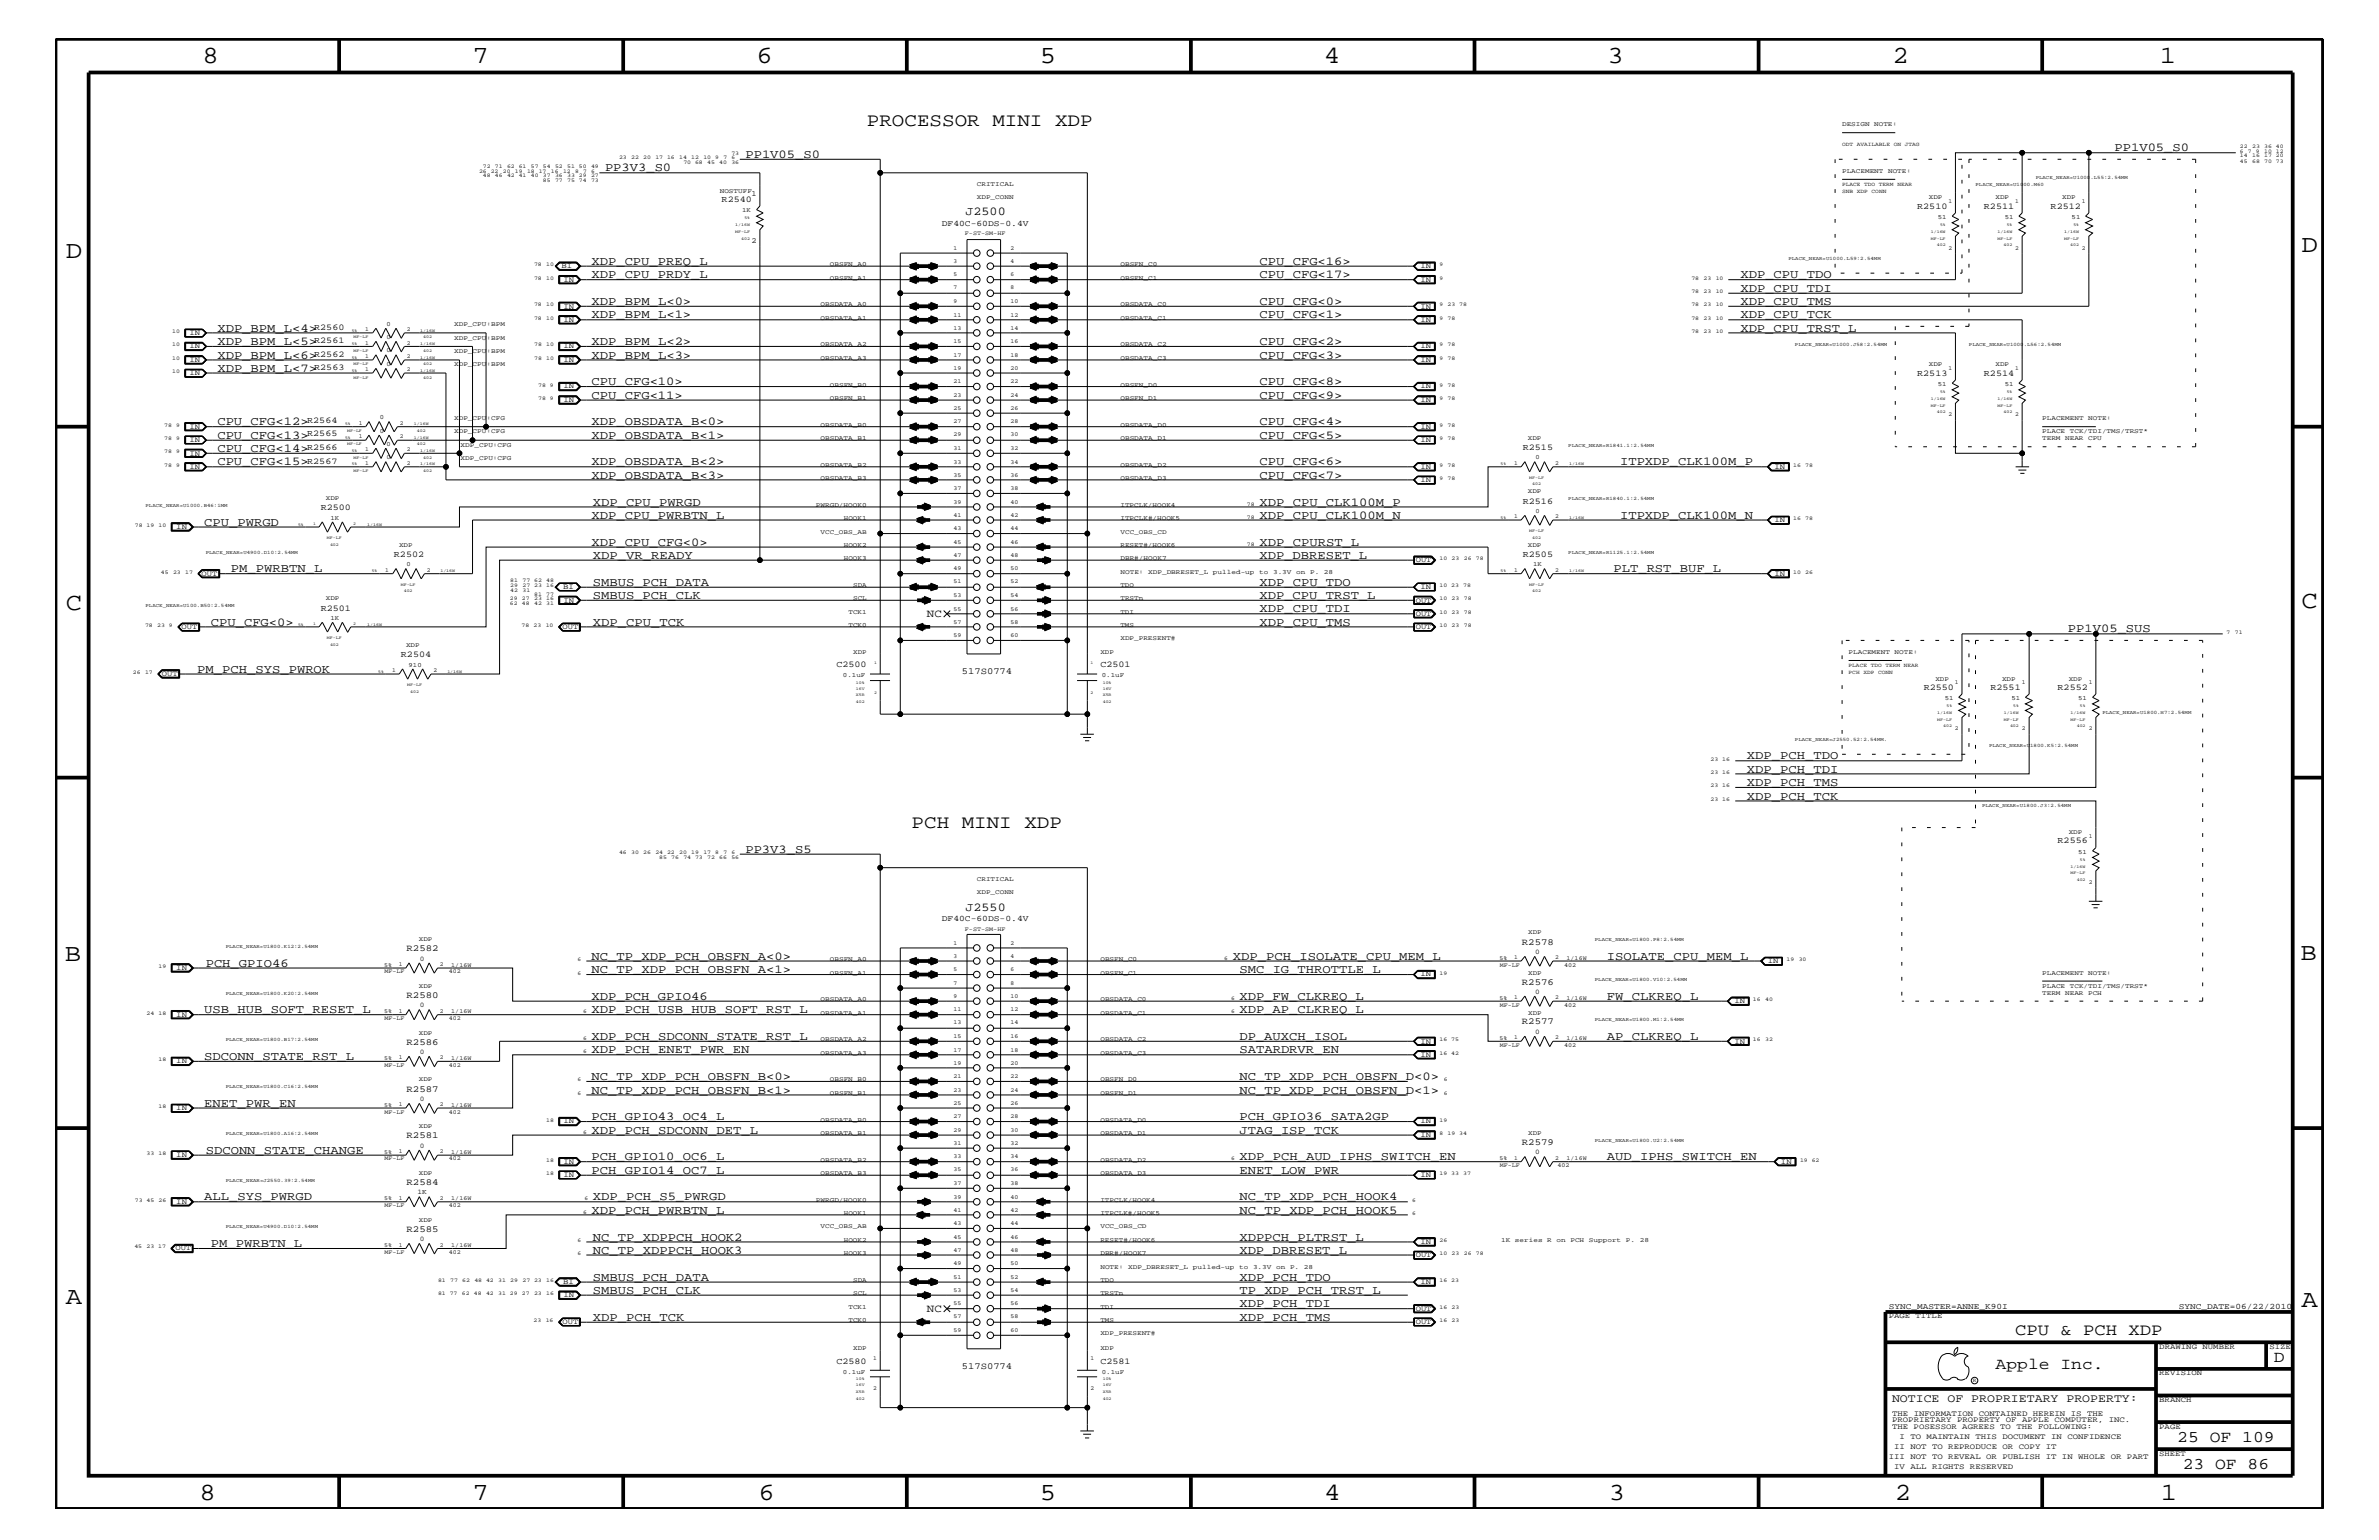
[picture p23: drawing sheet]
<svg xmlns="http://www.w3.org/2000/svg" width="432mm" height="279mm" viewBox="0 0 432 279" stroke-linecap="round" stroke-linejoin="round" font-family="sans-serif">
<defs><g id="words">
<g font-size="4.5">
<text x="36.7" y="11.5">8</text>
<text x="85.8" y="11.5">7</text>
<text x="137.3" y="11.5">6</text>
<text x="188.7" y="11.5">5</text>
<text x="240.3" y="11.5">4</text>
<text x="291.8" y="11.5">3</text>
<text x="343.5" y="11.5">2</text>
<text x="392" y="11.5">1</text>
<text x="11.9" y="46.8">D</text>
<text x="417.7" y="45.7">D</text>
<text x="11.9" y="110.6">C</text>
<text x="417.7" y="110.3">C</text>
<text x="11.8" y="174.3">B</text>
<text x="417.6" y="174.2">B</text>
<text x="11.9" y="236.7">A</text>
<text x="417.7" y="237.1">A</text>
<text x="36.2" y="272.1">8</text>
<text x="85.8" y="272.1">7</text>
<text x="137.7" y="272.1">6</text>
<text x="188.7" y="272.1">5</text>
<text x="240.4" y="272.1">4</text>
<text x="292" y="272.1">3</text>
<text x="343.9" y="272.1">2</text>
<text x="392.2" y="272.1">1</text>
</g>
<g font-size="3.4">
<text x="157.3" y="22.9">PROCESSOR MINI XDP</text>
<text x="165.5" y="150.1">PCH MINI XDP</text>
</g>
<g font-size="3">
<text x="365.8" y="242.3">CPU &amp; PCH XDP</text>
<text x="362.2" y="248.4">Apple Inc.</text>
<text x="412.7" y="247.1">D</text>
<text x="395.2" y="261.6">25 OF 109</text>
<text x="396.2" y="266.6">23 OF 86</text>
</g>
<g font-size="2.2">
<text x="135.3" y="28.6">PP1V05_S0</text>
<text x="383.8" y="27.5">PP1V05_S0</text>
<text x="109.8" y="31.1">PP3V3_S0</text>
<text x="175.3" y="39.1">J2500</text>
<text x="107.4" y="50.5">XDP_CPU_PRDY_L</text>
<text x="107.4" y="48">XDP_CPU_PREQ_L</text>
<text x="228.6" y="50.5">CPU_CFG&lt;17&gt;</text>
<text x="228.6" y="48">CPU_CFG&lt;16&gt;</text>
<text x="315.9" y="50.5">XDP_CPU_TDO</text>
<text x="315.9" y="52.9">XDP_CPU_TDI</text>
<text x="107.4" y="55.3">XDP_BPM_L&lt;0&gt;</text>
<text x="107.4" y="57.8">XDP_BPM_L&lt;1&gt;</text>
<text x="228.6" y="55.3">CPU_CFG&lt;0&gt;</text>
<text x="228.6" y="57.8">CPU_CFG&lt;1&gt;</text>
<text x="315.9" y="57.8">XDP_CPU_TCK</text>
<text x="315.9" y="55.3">XDP_CPU_TMS</text>
<text x="39.5" y="62.6">XDP_BPM_L&lt;5&gt;</text>
<text x="39.5" y="65.1">XDP_BPM_L&lt;6&gt;</text>
<text x="39.5" y="60.2">XDP_BPM_L&lt;4&gt;</text>
<text x="107.4" y="65.1">XDP_BPM_L&lt;3&gt;</text>
<text x="107.4" y="62.6">XDP_BPM_L&lt;2&gt;</text>
<text x="228.6" y="62.6">CPU_CFG&lt;2&gt;</text>
<text x="228.6" y="65.1">CPU_CFG&lt;3&gt;</text>
<text x="315.9" y="60.2">XDP_CPU_TRST_L</text>
<text x="39.5" y="67.5">XDP_BPM_L&lt;7&gt;</text>
<text x="107.4" y="69.9">CPU_CFG&lt;10&gt;</text>
<text x="228.6" y="69.9">CPU_CFG&lt;8&gt;</text>
<text x="39.5" y="77.2">CPU_CFG&lt;12&gt;</text>
<text x="107.4" y="72.3">CPU_CFG&lt;11&gt;</text>
<text x="107.4" y="77.2">XDP_OBSDATA_B&lt;0&gt;</text>
<text x="228.6" y="72.3">CPU_CFG&lt;9&gt;</text>
<text x="228.6" y="77.2">CPU_CFG&lt;4&gt;</text>
<text x="39.5" y="79.6">CPU_CFG&lt;13&gt;</text>
<text x="39.5" y="82">CPU_CFG&lt;14&gt;</text>
<text x="107.4" y="79.6">XDP_OBSDATA_B&lt;1&gt;</text>
<text x="228.6" y="79.6">CPU_CFG&lt;5&gt;</text>
<text x="39.5" y="84.4">CPU_CFG&lt;15&gt;</text>
<text x="107.4" y="84.4">XDP_OBSDATA_B&lt;2&gt;</text>
<text x="107.4" y="86.9">XDP_OBSDATA_B&lt;3&gt;</text>
<text x="228.6" y="86.9">CPU_CFG&lt;7&gt;</text>
<text x="228.6" y="84.4">CPU_CFG&lt;6&gt;</text>
<text x="294" y="84.4">ITPXDP_CLK100M_P</text>
<text x="37.1" y="95.4">CPU_PWRGD</text>
<text x="107.4" y="94.2">XDP_CPU_PWRBTN_L</text>
<text x="107.6" y="91.7">XDP_CPU_PWRGD</text>
<text x="228.6" y="91.7">XDP_CPU_CLK100M_P</text>
<text x="228.6" y="94.2">XDP_CPU_CLK100M_N</text>
<text x="294" y="94.2">ITPXDP_CLK100M_N</text>
<text x="107.4" y="99">XDP_CPU_CFG&lt;0&gt;</text>
<text x="107.6" y="101.4">XDP_VR_READY</text>
<text x="228.6" y="101.4">XDP_DBRESET_L</text>
<text x="228.6" y="99">XDP_CPURST_L</text>
<text x="41.9" y="103.8">PM_PWRBTN_L</text>
<text x="107.6" y="106.3">SMBUS_PCH_DATA</text>
<text x="228.6" y="106.3">XDP_CPU_TDO</text>
<text x="292.9" y="103.8">PLT_RST_BUF_L</text>
<text x="38.3" y="113.6">CPU_CFG&lt;0&gt;</text>
<text x="107.6" y="108.7">SMBUS_PCH_CLK</text>
<text x="107.6" y="113.6">XDP_CPU_TCK</text>
<text x="228.6" y="108.7">XDP_CPU_TRST_L</text>
<text x="228.6" y="111.1">XDP_CPU_TDI</text>
<text x="228.6" y="113.6">XDP_CPU_TMS</text>
<text x="375.3" y="114.8">PP1V05_SUS</text>
<text x="35.8" y="122">PM_PCH_SYS_PWROK</text>
<text x="317.1" y="137.8">XDP_PCH_TDO</text>
<text x="317.1" y="142.6">XDP_PCH_TMS</text>
<text x="317.1" y="140.2">XDP_PCH_TDI</text>
<text x="317.1" y="145.1">XDP_PCH_TCK</text>
<text x="135.3" y="154.7">PP3V3_S5</text>
<text x="175.3" y="165.2">J2550</text>
<text x="37.3" y="175.4">PCH_GPIO46</text>
<text x="107.4" y="176.6">NC_TP_XDP_PCH_OBSFN_A&lt;1&gt;</text>
<text x="107.4" y="174.2">NC_TP_XDP_PCH_OBSFN_A&lt;0&gt;</text>
<text x="223.8" y="174.2">XDP_PCH_ISOLATE_CPU_MEM_L</text>
<text x="225" y="176.6">SMC_IG_THROTTLE_L</text>
<text x="291.7" y="174.2">ISOLATE_CPU_MEM_L</text>
<text x="37.1" y="183.8">USB_HUB_SOFT_RESET_L</text>
<text x="107.4" y="183.8">XDP_PCH_USB_HUB_SOFT_RST_L</text>
<text x="107.4" y="181.4">XDP_PCH_GPIO46</text>
<text x="225" y="181.4">XDP_FW_CLKREQ_L</text>
<text x="225" y="183.8">XDP_AP_CLKREQ_L</text>
<text x="291.7" y="181.4">FW_CLKREQ_L</text>
<text x="107.4" y="188.7">XDP_PCH_SDCONN_STATE_RST_L</text>
<text x="107.4" y="191.1">XDP_PCH_ENET_PWR_EN</text>
<text x="225" y="191.1">SATARDRVR_EN</text>
<text x="225" y="188.7">DP_AUXCH_ISOL</text>
<text x="291.7" y="188.7">AP_CLKREQ_L</text>
<text x="37.1" y="192.3">SDCONN_STATE_RST_L</text>
<text x="107.4" y="195.9">NC_TP_XDP_PCH_OBSFN_B&lt;0&gt;</text>
<text x="225" y="195.9">NC_TP_XDP_PCH_OBSFN_D&lt;0&gt;</text>
<text x="37.1" y="200.9">ENET_PWR_EN</text>
<text x="107.4" y="203.2">PCH_GPIO43_OC4_L</text>
<text x="107.4" y="198.4">NC_TP_XDP_PCH_OBSFN_B&lt;1&gt;</text>
<text x="225" y="203.2">PCH_GPIO36_SATA2GP</text>
<text x="225" y="198.4">NC_TP_XDP_PCH_OBSFN_D&lt;1&gt;</text>
<text x="37.3" y="209.3">SDCONN_STATE_CHANGE</text>
<text x="107.4" y="205.7">XDP_PCH_SDCONN_DET_L</text>
<text x="225" y="205.7">JTAG_ISP_TCK</text>
<text x="107.4" y="213">PCH_GPIO14_OC7_L</text>
<text x="107.4" y="210.5">PCH_GPIO10_OC6_L</text>
<text x="225" y="213">ENET_LOW_PWR</text>
<text x="225" y="210.5">XDP_PCH_AUD_IPHS_SWITCH_EN</text>
<text x="291.7" y="210.5">AUD_IPHS_SWITCH_EN</text>
<text x="37.1" y="217.8">ALL_SYS_PWRGD</text>
<text x="107.4" y="220.2">XDP_PCH_PWRBTN_L</text>
<text x="107.6" y="217.8">XDP_PCH_S5_PWRGD</text>
<text x="225" y="220.2">NC_TP_XDP_PCH_HOOK5</text>
<text x="225" y="217.8">NC_TP_XDP_PCH_HOOK4</text>
<text x="38.3" y="226.3">PM_PWRBTN_L</text>
<text x="107.6" y="225.1">NC_TP_XDPPCH_HOOK2</text>
<text x="107.6" y="227.5">NC_TP_XDPPCH_HOOK3</text>
<text x="225" y="225.1">XDPPCH_PLTRST_L</text>
<text x="225" y="227.5">XDP_DBRESET_L</text>
<text x="107.6" y="232.4">SMBUS_PCH_DATA</text>
<text x="225" y="232.4">XDP_PCH_TDO</text>
<text x="107.6" y="239.6">XDP_PCH_TCK</text>
<text x="107.6" y="234.7">SMBUS_PCH_CLK</text>
<text x="225" y="237.2">XDP_PCH_TDI</text>
<text x="225" y="239.6">XDP_PCH_TMS</text>
<text x="225" y="234.7">TP_XDP_PCH_TRST_L</text>
</g>
<text font-size="2.1" x="343.4" y="254.4">NOTICE OF PROPRIETARY PROPERTY:</text>
<g font-size="2">
<text x="168.2" y="112">NC</text>
<text x="168.2" y="238">NC</text>
</g>
<g font-size="1.7">
<text x="174.6" y="122.3">517S0774</text>
<text x="73.8" y="172.6">R2582</text>
<text x="276.2" y="171.4">R2578</text>
<text x="276.2" y="178.7">R2576</text>
<text x="73.8" y="181">R2580</text>
<text x="276.2" y="185.9">R2577</text>
<text x="73.8" y="189.5">R2586</text>
<text x="73.8" y="198.1">R2587</text>
<text x="73.8" y="206.5">R2581</text>
<text x="276.2" y="207.7">R2579</text>
<text x="73.8" y="215">R2584</text>
<text x="73.8" y="223.5">R2585</text>
<text x="174.6" y="248.4">517S0774</text>
</g>
<g font-size="1.6">
<text x="131" y="36.7">R2540</text>
<text x="348" y="37.9">R2510</text>
<text x="360.1" y="37.9">R2511</text>
<text x="372.2" y="37.9">R2512</text>
<text x="57" y="59.8">R2560</text>
<text x="57" y="62.3">R2561</text>
<text x="57" y="64.7">R2562</text>
<text x="57" y="67.1">R2563</text>
<text x="348" y="68.2">R2513</text>
<text x="360.1" y="68.2">R2514</text>
<text x="55.8" y="76.8">R2564</text>
<text x="55.8" y="81.6">R2566</text>
<text x="55.8" y="79.2">R2565</text>
<text x="276.4" y="81.6">R2515</text>
<text x="55.8" y="84.1">R2567</text>
<text x="58.2" y="92.6">R2500</text>
<text x="276.4" y="91.4">R2516</text>
<text x="71.5" y="101">R2502</text>
<text x="276.4" y="101">R2505</text>
<text x="58.2" y="110.8">R2501</text>
<text x="72.8" y="119.2">R2504</text>
<text x="151.8" y="121">C2500</text>
<text x="199.7" y="121">C2501</text>
<text x="349.2" y="125.2">R2550</text>
<text x="361.3" y="125.2">R2551</text>
<text x="373.5" y="125.2">R2552</text>
<text x="373.5" y="153">R2556</text>
<text x="151.8" y="247.4">C2580</text>
<text x="199.7" y="247.4">C2581</text>
</g>
<g font-size="1.5">
<text x="170.9" y="41">DF40C-60DS-0.4V</text>
<text x="170.9" y="167.1">DF40C-60DS-0.4V</text>
<text x="342.8" y="237.4">SYNC_MASTER=ANNE_K90I</text>
<text x="395.5" y="237.4">SYNC_DATE=06/22/2010</text>
</g>
<g font-size="1.4">
<text x="136.4" y="35.6">1</text>
<text x="136.4" y="44.1">2</text>
<text x="101.9" y="48.7">BI</text>
<text x="102.3" y="51.1">IN</text>
<text x="257.8" y="48.7">IN</text>
<text x="257.8" y="51.1">IN</text>
<text x="102.3" y="58.4">IN</text>
<text x="102.3" y="56">IN</text>
<text x="257.8" y="56">IN</text>
<text x="257.8" y="58.4">IN</text>
<text x="34.4" y="60.8">IN</text>
<text x="34.4" y="63.2">IN</text>
<text x="34.4" y="65.6">IN</text>
<text x="102.3" y="63.2">IN</text>
<text x="102.3" y="65.6">IN</text>
<text x="257.8" y="63.2">IN</text>
<text x="257.8" y="65.6">IN</text>
<text x="34.4" y="68.1">IN</text>
<text x="102.3" y="70.5">IN</text>
<text x="257.8" y="70.5">IN</text>
<text x="34.4" y="77.8">IN</text>
<text x="102.3" y="72.9">IN</text>
<text x="257.8" y="77.8">IN</text>
<text x="257.8" y="72.9">IN</text>
<text x="34.4" y="80.2">IN</text>
<text x="34.4" y="82.7">IN</text>
<text x="257.8" y="80.2">IN</text>
<text x="34.4" y="85">IN</text>
<text x="257.8" y="87.5">IN</text>
<text x="257.8" y="85">IN</text>
<text x="322.1" y="85">IN</text>
<text x="32" y="96">IN</text>
<text x="322.1" y="94.8">IN</text>
<text x="36.6" y="104.4">OUT</text>
<text x="102.2" y="106.9">BI</text>
<text x="257" y="102.1">OUT</text>
<text x="257.8" y="106.9">IN</text>
<text x="322.1" y="104.4">IN</text>
<text x="102.3" y="109.3">IN</text>
<text x="257" y="109.3">OUT</text>
<text x="257" y="111.7">OUT</text>
<text x="32.9" y="114.2">OUT</text>
<text x="102.1" y="114.2">OUT</text>
<text x="257" y="114.2">OUT</text>
<text x="29.4" y="122.6">OUT</text>
<text x="32" y="176">IN</text>
<text x="257.8" y="177.2">IN</text>
<text x="320.9" y="174.8">IN</text>
<text x="32" y="184.4">IN</text>
<text x="314.8" y="182.1">IN</text>
<text x="257.8" y="191.7">IN</text>
<text x="257.8" y="189.3">IN</text>
<text x="314.8" y="189.3">IN</text>
<text x="32" y="192.9">IN</text>
<text x="32" y="201.5">IN</text>
<text x="102.3" y="203.8">IN</text>
<text x="257.8" y="203.8">IN</text>
<text x="32" y="209.9">IN</text>
<text x="257.8" y="206.3">IN</text>
<text x="102.3" y="213.6">IN</text>
<text x="102.3" y="211.1">IN</text>
<text x="257.8" y="213.6">IN</text>
<text x="323.3" y="211.1">IN</text>
<text x="32" y="218.4">IN</text>
<text x="31.8" y="226.9">OUT</text>
<text x="257.8" y="225.7">IN</text>
<text x="102.2" y="232.9">BI</text>
<text x="257" y="228.1">OUT</text>
<text x="257.8" y="232.9">IN</text>
<text x="102.3" y="235.4">IN</text>
<text x="257" y="237.8">OUT</text>
<text x="342.8" y="239.2">PAGE TITLE</text>
<text x="102.1" y="240.2">OUT</text>
<text x="257" y="240.2">OUT</text>
<text x="391.9" y="244.7">DRAWING NUMBER</text>
<text x="411.9" y="244.7">SIZE</text>
<text x="391.9" y="249.5">REVISION</text>
<text x="343.4" y="256.8">THE INFORMATION CONTAINED HEREIN IS THE</text>
<text x="391.9" y="254.4">BRANCH</text>
<text x="343.4" y="259.3">THE POSESSOR AGREES TO THE FOLLOWING:</text>
<text x="343.4" y="258">PROPRIETARY PROPERTY OF APPLE COMPUTER, INC.</text>
<text x="343.8" y="262.9">II NOT TO REPRODUCE OR COPY IT</text>
<text x="344.8" y="261.1">I TO MAINTAIN THIS DOCUMENT IN CONFIDENCE</text>
<text x="391.9" y="259.3">PAGE</text>
<text x="342.8" y="264.7">III NOT TO REVEAL OR PUBLISH IT IN WHOLE OR PART</text>
<text x="343.8" y="266.6">IV ALL RIGHTS RESERVED</text>
<text x="391.9" y="264.1">SHEET</text>
</g>
<g font-size="1.3">
<text x="278.6" y="173.1">0</text>
<text x="76.2" y="174.3">0</text>
<text x="76.2" y="182.7">0</text>
<text x="278.6" y="180.4">0</text>
<text x="76.2" y="191.2">0</text>
<text x="278.6" y="187.6">0</text>
<text x="76.2" y="199.8">0</text>
<text x="76.2" y="208.2">0</text>
<text x="278.6" y="209.4">0</text>
<text x="75.8" y="216.7">1K</text>
<text x="76.2" y="225.2">0</text>
</g>
<g font-size="1.2">
<text x="334.3" y="22.9">DESIGN</text>
<text x="340.2" y="22.9">NOTE:</text>
<text x="130.6" y="35">NOSTUFF</text>
<text x="177.3" y="33.7">CRITICAL</text>
<text x="334.3" y="31.4">PLACEMENT</text>
<text x="342.7" y="31.4">NOTE:</text>
<text x="134.7" y="38.5">1K</text>
<text x="177.3" y="36.2">XDP_CONN</text>
<text x="350.1" y="36.2">XDP</text>
<text x="351.7" y="39.7">51</text>
<text x="362.2" y="36.2">XDP</text>
<text x="363.9" y="39.7">51</text>
<text x="374.3" y="36.2">XDP</text>
<text x="376" y="39.7">51</text>
<text x="150.6" y="48.3">OBSFN_A0</text>
<text x="150.6" y="50.7">OBSFN_A1</text>
<text x="203.4" y="50.7">OBSFN_C1</text>
<text x="203.4" y="48.3">OBSFN_C0</text>
<text x="70.1" y="59.1">0</text>
<text x="82.4" y="59.2">XDP_CPU:BPM</text>
<text x="148.9" y="58">OBSDATA_A1</text>
<text x="148.9" y="55.6">OBSDATA_A0</text>
<text x="203.4" y="55.6">OBSDATA_C0</text>
<text x="203.4" y="58">OBSDATA_C1</text>
<text x="70.1" y="61.5">0</text>
<text x="70.1" y="64">0</text>
<text x="82.4" y="61.7">XDP_CPU:BPM</text>
<text x="82.4" y="64">XDP_CPU:BPM</text>
<text x="148.9" y="62.9">OBSDATA_A2</text>
<text x="148.9" y="65.3">OBSDATA_A3</text>
<text x="203.4" y="62.9">OBSDATA_C2</text>
<text x="203.4" y="65.3">OBSDATA_C3</text>
<text x="70.1" y="66.4">0</text>
<text x="82.4" y="66.5">XDP_CPU:BPM</text>
<text x="150.6" y="70.1">OBSFN_B0</text>
<text x="203.4" y="70.1">OBSFN_D0</text>
<text x="350.1" y="66.5">XDP</text>
<text x="351.7" y="70">51</text>
<text x="362.2" y="66.5">XDP</text>
<text x="363.9" y="70">51</text>
<text x="69" y="76.1">0</text>
<text x="82.4" y="76.2">XDP_CPU:CFG</text>
<text x="148.9" y="77.4">OBSDATA_B0</text>
<text x="150.6" y="72.6">OBSFN_B1</text>
<text x="203.4" y="72.6">OBSFN_D1</text>
<text x="203.4" y="77.4">OBSDATA_D0</text>
<text x="370.7" y="76.2">PLACEMENT</text>
<text x="379" y="76.2">NOTE:</text>
<text x="69" y="78.5">0</text>
<text x="70.1" y="80.9">0</text>
<text x="70.1" y="83.3">0</text>
<text x="82.4" y="78.6">XDP_CPU:CFG</text>
<text x="83.6" y="81.1">XDP_CPU:CFG</text>
<text x="83.6" y="83.5">XDP_CPU:CFG</text>
<text x="148.9" y="79.9">OBSDATA_B1</text>
<text x="203.4" y="79.9">OBSDATA_D1</text>
<text x="277.3" y="79.9">XDP</text>
<text x="278.7" y="83.3">0</text>
<text x="370.7" y="78.6">PLACE</text>
<text x="370.7" y="79.9">TERM</text>
<text x="374.8" y="79.9">NEAR</text>
<text x="375.7" y="78.6">TCK/TDI/TMS/TRST*</text>
<text x="379" y="79.9">CPU</text>
<text x="148.9" y="84.7">OBSDATA_B2</text>
<text x="148.9" y="87.1">OBSDATA_B3</text>
<text x="203.4" y="84.7">OBSDATA_D2</text>
<text x="203.4" y="87.1">OBSDATA_D3</text>
<text x="277.3" y="89.5">XDP</text>
<text x="59.1" y="90.7">XDP</text>
<text x="60" y="94.3">1K</text>
<text x="148.1" y="92">PWRGD/HOOK0</text>
<text x="153.2" y="94.3">HOOK1</text>
<text x="203.4" y="94.3">ITPCLK#/HOOK5</text>
<text x="203.4" y="92">ITPCLK/HOOK4</text>
<text x="278.7" y="93.1">0</text>
<text x="72.4" y="99.3">XDP</text>
<text x="148.9" y="96.8">VCC_OBS_AB</text>
<text x="153.2" y="99.3">HOOK2</text>
<text x="153.2" y="101.6">HOOK3</text>
<text x="203.4" y="99.3">RESET#/HOOK6</text>
<text x="203.4" y="96.8">VCC_OBS_CD</text>
<text x="203.4" y="101.6">DBR#/HOOK7</text>
<text x="277.3" y="99.3">XDP</text>
<text x="73.8" y="102.7">0</text>
<text x="154.9" y="106.5">SDA</text>
<text x="203.4" y="106.5">TDO</text>
<text x="203.4" y="104.1">NOTE:</text>
<text x="208.4" y="104.1">XDP_DBRESET_L</text>
<text x="220.2" y="104.1">pulled-up</text>
<text x="228.5" y="104.1">to</text>
<text x="231.1" y="104.1">3.3V on</text>
<text x="237.8" y="104.1">P.</text>
<text x="240.3" y="104.1">28</text>
<text x="278.3" y="102.7">1K</text>
<text x="59.1" y="108.9">XDP</text>
<text x="60" y="112.5">1K</text>
<text x="154" y="113.7">TCK0</text>
<text x="154" y="111.4">TCK1</text>
<text x="154.9" y="108.9">SCL</text>
<text x="203.4" y="113.7">TMS</text>
<text x="203.4" y="108.9">TRSTn</text>
<text x="203.4" y="111.4">TDI</text>
<text x="73.7" y="117.4">XDP</text>
<text x="154.9" y="118.6">XDP</text>
<text x="199.7" y="118.6">XDP</text>
<text x="203.4" y="116.2">XDP_PRESENT#</text>
<text x="335.5" y="118.6">PLACEMENT</text>
<text x="343.9" y="118.6">NOTE:</text>
<text x="74.2" y="120.9">910</text>
<text x="153" y="122.9">0.1uF</text>
<text x="200" y="122.9">0.1uF</text>
<text x="351.3" y="123.5">XDP</text>
<text x="363.4" y="123.5">XDP</text>
<text x="375.5" y="123.5">XDP</text>
<text x="353" y="127">51</text>
<text x="365.1" y="127">51</text>
<text x="377.2" y="127">51</text>
<text x="375.5" y="151.3">XDP</text>
<text x="377.2" y="154.9">51</text>
<text x="177.3" y="159.9">CRITICAL</text>
<text x="177.3" y="162.2">XDP_CONN</text>
<text x="76" y="170.7">XDP</text>
<text x="277.4" y="169.5">XDP</text>
<text x="76" y="179.3">XDP</text>
<text x="150.6" y="176.8">OBSFN_A1</text>
<text x="150.6" y="174.4">OBSFN_A0</text>
<text x="199.7" y="174.4">OBSFN_C0</text>
<text x="199.7" y="176.8">OBSFN_C1</text>
<text x="277.4" y="176.8">XDP</text>
<text x="370.7" y="176.8">PLACEMENT</text>
<text x="370.7" y="179.3">PLACE</text>
<text x="375.7" y="179.3">TCK/TDI/TMS/TRST*</text>
<text x="379" y="176.8">NOTE:</text>
<text x="148.9" y="184.1">OBSDATA_A1</text>
<text x="148.9" y="181.6">OBSDATA_A0</text>
<text x="199.7" y="181.6">OBSDATA_C0</text>
<text x="199.7" y="184.1">OBSDATA_C1</text>
<text x="277.4" y="184.1">XDP</text>
<text x="370.7" y="180.5">TERM</text>
<text x="374.8" y="180.5">NEAR</text>
<text x="379" y="180.5">PCH</text>
<text x="76" y="187.7">XDP</text>
<text x="148.9" y="188.9">OBSDATA_A2</text>
<text x="148.9" y="191.4">OBSDATA_A3</text>
<text x="199.7" y="191.4">OBSDATA_C3</text>
<text x="199.7" y="188.9">OBSDATA_C2</text>
<text x="76" y="196.2">XDP</text>
<text x="150.6" y="196.2">OBSFN_B0</text>
<text x="199.7" y="196.2">OBSFN_D0</text>
<text x="148.9" y="203.5">OBSDATA_B0</text>
<text x="150.6" y="198.7">OBSFN_B1</text>
<text x="199.7" y="198.7">OBSFN_D1</text>
<text x="199.7" y="203.5">OBSDATA_D0</text>
<text x="76" y="204.7">XDP</text>
<text x="148.9" y="205.9">OBSDATA_B1</text>
<text x="199.7" y="205.9">OBSDATA_D1</text>
<text x="277.4" y="205.9">XDP</text>
<text x="76" y="213.2">XDP</text>
<text x="148.9" y="213.2">OBSDATA_B3</text>
<text x="148.9" y="210.8">OBSDATA_B2</text>
<text x="199.7" y="213.2">OBSDATA_D3</text>
<text x="199.7" y="210.8">OBSDATA_D2</text>
<text x="76" y="221.7">XDP</text>
<text x="148.1" y="218">PWRGD/HOOK0</text>
<text x="153.2" y="220.4">HOOK1</text>
<text x="199.7" y="220.4">ITPCLK#/HOOK5</text>
<text x="199.7" y="218">ITPCLK/HOOK4</text>
<text x="148.9" y="222.9">VCC_OBS_AB</text>
<text x="153.2" y="225.3">HOOK2</text>
<text x="153.2" y="227.7">HOOK3</text>
<text x="199.7" y="222.9">VCC_OBS_CD</text>
<text x="199.7" y="225.3">RESET#/HOOK6</text>
<text x="199.7" y="227.7">DBR#/HOOK7</text>
<text x="272.5" y="225.3">1K</text>
<text x="275" y="225.3">series</text>
<text x="280.8" y="225.3">R</text>
<text x="282.5" y="225.3">on</text>
<text x="285" y="225.3">PCH</text>
<text x="288.4" y="225.3">Support</text>
<text x="295.1" y="225.3">P.</text>
<text x="297.6" y="225.3">28</text>
<text x="154.9" y="232.6">SDA</text>
<text x="199.7" y="232.6">TDO</text>
<text x="199.7" y="230.2">NOTE:</text>
<text x="204.8" y="230.2">XDP_DBRESET_L</text>
<text x="216.5" y="230.2">pulled-up</text>
<text x="224.9" y="230.2">to</text>
<text x="227.4" y="230.2">3.3V on</text>
<text x="234.1" y="230.2">P.</text>
<text x="236.7" y="230.2">28</text>
<text x="154" y="239.9">TCK0</text>
<text x="154" y="237.4">TCK1</text>
<text x="154.9" y="235">SCL</text>
<text x="199.7" y="237.4">TDI</text>
<text x="199.7" y="235">TRSTn</text>
<text x="199.7" y="239.9">TMS</text>
<text x="154.9" y="245">XDP</text>
<text x="199.7" y="242.3">XDP_PRESENT#</text>
<text x="199.7" y="245">XDP</text>
<text x="153" y="249.2">0.1uF</text>
<text x="200" y="249.2">0.1uF</text>
</g>
<g font-size="1.1">
<text x="353.7" y="36.8">1</text>
<text x="365.8" y="36.8">1</text>
<text x="377.9" y="36.8">1</text>
<text x="173.1" y="45.3">1</text>
<text x="173.1" y="47.7">3</text>
<text x="175.1" y="42.7">F-ST-SM-HF</text>
<text x="183.4" y="45.3">2</text>
<text x="183.4" y="47.7">4</text>
<text x="353.7" y="45.3">2</text>
<text x="365.8" y="45.3">2</text>
<text x="377.9" y="45.3">2</text>
<text x="173.1" y="50.2">5</text>
<text x="173.1" y="52.5">7</text>
<text x="183.4" y="52.5">8</text>
<text x="183.4" y="50.2">6</text>
<text x="173.1" y="57.4">11</text>
<text x="173.1" y="59.8">13</text>
<text x="173.1" y="55">9</text>
<text x="183.4" y="55">10</text>
<text x="183.4" y="57.4">12</text>
<text x="183.4" y="59.8">14</text>
<text x="66.3" y="60.1">1</text>
<text x="66.3" y="62.5">1</text>
<text x="66.3" y="64.9">1</text>
<text x="73.8" y="60.1">2</text>
<text x="73.8" y="62.5">2</text>
<text x="73.8" y="64.9">2</text>
<text x="173.1" y="62.3">15</text>
<text x="173.1" y="64.7">17</text>
<text x="183.4" y="62.3">16</text>
<text x="183.4" y="64.7">18</text>
<text x="66.3" y="67.3">1</text>
<text x="73.8" y="67.3">2</text>
<text x="173.1" y="67.1">19</text>
<text x="173.1" y="69.5">21</text>
<text x="173.1" y="72">23</text>
<text x="183.4" y="67.1">20</text>
<text x="183.4" y="69.5">22</text>
<text x="183.4" y="72">24</text>
<text x="353.7" y="67.1">1</text>
<text x="365.8" y="67.1">1</text>
<text x="65.1" y="77.1">1</text>
<text x="72.6" y="77.1">2</text>
<text x="173.1" y="74.4">25</text>
<text x="173.1" y="76.8">27</text>
<text x="183.4" y="74.4">26</text>
<text x="183.4" y="76.8">28</text>
<text x="353.7" y="75.6">2</text>
<text x="365.8" y="75.6">2</text>
<text x="65.1" y="79.4">1</text>
<text x="66.3" y="81.9">1</text>
<text x="72.6" y="79.4">2</text>
<text x="73.8" y="81.9">2</text>
<text x="173.1" y="79.2">29</text>
<text x="173.1" y="81.6">31</text>
<text x="183.4" y="79.2">30</text>
<text x="183.4" y="81.6">32</text>
<text x="66.3" y="84.4">1</text>
<text x="73.8" y="84.4">2</text>
<text x="173.1" y="84.1">33</text>
<text x="173.1" y="86.5">35</text>
<text x="173.1" y="88.9">37</text>
<text x="183.4" y="84.1">34</text>
<text x="183.4" y="86.5">36</text>
<text x="183.4" y="88.9">38</text>
<text x="274.8" y="84.4">1</text>
<text x="282.3" y="84.4">2</text>
<text x="173.1" y="91.4">39</text>
<text x="173.1" y="93.8">41</text>
<text x="183.4" y="91.4">40</text>
<text x="183.4" y="93.8">42</text>
<text x="274.8" y="94">1</text>
<text x="282.3" y="94">2</text>
<text x="173.1" y="96.2">43</text>
<text x="173.1" y="98.7">45</text>
<text x="173.1" y="101">47</text>
<text x="183.4" y="96.2">44</text>
<text x="183.4" y="98.7">46</text>
<text x="183.4" y="101">48</text>
<text x="69.9" y="103.7">1</text>
<text x="77.5" y="103.7">2</text>
<text x="173.1" y="103.5">49</text>
<text x="173.1" y="105.9">51</text>
<text x="183.4" y="103.5">50</text>
<text x="183.4" y="105.9">52</text>
<text x="274.8" y="103.7">1</text>
<text x="282.3" y="103.7">2</text>
<text x="173.1" y="108.3">53</text>
<text x="173.1" y="110.8">55</text>
<text x="173.1" y="113.1">57</text>
<text x="183.4" y="108.3">54</text>
<text x="183.4" y="110.8">56</text>
<text x="183.4" y="113.1">58</text>
<text x="173.1" y="115.6">59</text>
<text x="183.4" y="115.6">60</text>
<text x="71.2" y="121.9">1</text>
<text x="78.7" y="121.9">2</text>
<text x="354.8" y="124.1">1</text>
<text x="366.9" y="124.1">1</text>
<text x="379.1" y="124.1">1</text>
<text x="354.8" y="132.5">2</text>
<text x="366.9" y="132.5">2</text>
<text x="379.1" y="132.5">2</text>
<text x="379.1" y="152">1</text>
<text x="379.1" y="160.5">2</text>
<text x="173.1" y="171.4">1</text>
<text x="173.1" y="173.8">3</text>
<text x="175.1" y="168.9">F-ST-SM-HF</text>
<text x="183.4" y="171.4">2</text>
<text x="183.4" y="173.8">4</text>
<text x="69.7" y="175.4">5%</text>
<text x="69.8" y="176.6">MF-LF</text>
<text x="72.4" y="175.2">1</text>
<text x="79.8" y="175.2">2</text>
<text x="81.4" y="176.6">402</text>
<text x="81.9" y="175.4">1/16W</text>
<text x="173.1" y="176.2">5</text>
<text x="173.1" y="178.7">7</text>
<text x="183.4" y="178.7">8</text>
<text x="183.4" y="176.2">6</text>
<text x="272.2" y="174.2">5%</text>
<text x="272.2" y="175.4">MF-LF</text>
<text x="274.8" y="174">1</text>
<text x="282.3" y="174">2</text>
<text x="283.9" y="175.4">402</text>
<text x="284.4" y="174.2">1/16W</text>
<text x="69.7" y="183.8">5%</text>
<text x="69.8" y="185">MF-LF</text>
<text x="72.4" y="183.8">1</text>
<text x="79.8" y="183.8">2</text>
<text x="81.4" y="185">402</text>
<text x="81.9" y="183.8">1/16W</text>
<text x="173.1" y="183.5">11</text>
<text x="173.1" y="185.9">13</text>
<text x="173.1" y="181">9</text>
<text x="183.4" y="181">10</text>
<text x="183.4" y="183.5">12</text>
<text x="183.4" y="185.9">14</text>
<text x="272.2" y="181.4">5%</text>
<text x="272.2" y="182.7">MF-LF</text>
<text x="274.8" y="181.3">1</text>
<text x="282.3" y="181.3">2</text>
<text x="283.9" y="182.7">402</text>
<text x="284.4" y="181.4">1/16W</text>
<text x="173.1" y="188.3">15</text>
<text x="173.1" y="190.8">17</text>
<text x="183.4" y="188.3">16</text>
<text x="183.4" y="190.8">18</text>
<text x="272.2" y="188.7">5%</text>
<text x="272.2" y="189.9">MF-LF</text>
<text x="274.8" y="188.6">1</text>
<text x="282.3" y="188.6">2</text>
<text x="283.9" y="189.9">402</text>
<text x="284.4" y="188.7">1/16W</text>
<text x="69.7" y="192.3">5%</text>
<text x="69.8" y="193.6">MF-LF</text>
<text x="72.4" y="192.2">1</text>
<text x="79.8" y="192.2">2</text>
<text x="81.4" y="193.6">402</text>
<text x="81.9" y="192.3">1/16W</text>
<text x="173.1" y="193.2">19</text>
<text x="173.1" y="195.6">21</text>
<text x="183.4" y="193.2">20</text>
<text x="183.4" y="195.6">22</text>
<text x="69.7" y="200.9">5%</text>
<text x="69.8" y="202">MF-LF</text>
<text x="72.4" y="200.7">1</text>
<text x="79.8" y="200.7">2</text>
<text x="81.4" y="202">402</text>
<text x="81.9" y="200.9">1/16W</text>
<text x="173.1" y="198.1">23</text>
<text x="173.1" y="200.4">25</text>
<text x="173.1" y="202.9">27</text>
<text x="183.4" y="198.1">24</text>
<text x="183.4" y="200.4">26</text>
<text x="183.4" y="202.9">28</text>
<text x="69.7" y="209.3">5%</text>
<text x="72.4" y="209.2">1</text>
<text x="79.8" y="209.2">2</text>
<text x="81.9" y="209.3">1/16W</text>
<text x="173.1" y="205.3">29</text>
<text x="173.1" y="207.7">31</text>
<text x="183.4" y="205.3">30</text>
<text x="183.4" y="207.7">32</text>
<text x="69.8" y="210.5">MF-LF</text>
<text x="81.4" y="210.5">402</text>
<text x="173.1" y="210.2">33</text>
<text x="173.1" y="212.5">35</text>
<text x="173.1" y="215">37</text>
<text x="183.4" y="210.2">34</text>
<text x="183.4" y="212.5">36</text>
<text x="183.4" y="215">38</text>
<text x="272.2" y="210.5">5%</text>
<text x="272.2" y="211.7">MF-LF</text>
<text x="274.8" y="210.4">1</text>
<text x="282.3" y="210.4">2</text>
<text x="282.7" y="211.7">402</text>
<text x="284.4" y="210.5">1/16W</text>
<text x="69.7" y="217.8">5%</text>
<text x="69.8" y="219">MF-LF</text>
<text x="72.4" y="217.7">1</text>
<text x="79.8" y="217.7">2</text>
<text x="81.4" y="219">402</text>
<text x="81.9" y="217.8">1/16W</text>
<text x="173.1" y="217.5">39</text>
<text x="173.1" y="219.8">41</text>
<text x="183.4" y="217.5">40</text>
<text x="183.4" y="219.8">42</text>
<text x="69.7" y="226.3">5%</text>
<text x="69.8" y="227.5">MF-LF</text>
<text x="72.4" y="226.2">1</text>
<text x="79.8" y="226.2">2</text>
<text x="81.4" y="227.5">402</text>
<text x="81.9" y="226.3">1/16W</text>
<text x="173.1" y="222.3">43</text>
<text x="173.1" y="224.7">45</text>
<text x="173.1" y="227.1">47</text>
<text x="183.4" y="222.3">44</text>
<text x="183.4" y="224.7">46</text>
<text x="183.4" y="227.1">48</text>
<text x="173.1" y="229.6">49</text>
<text x="173.1" y="232">51</text>
<text x="183.4" y="229.6">50</text>
<text x="183.4" y="232">52</text>
<text x="173.1" y="234.4">53</text>
<text x="173.1" y="236.8">55</text>
<text x="173.1" y="239.2">57</text>
<text x="183.4" y="234.4">54</text>
<text x="183.4" y="236.8">56</text>
<text x="183.4" y="239.2">58</text>
<text x="173.1" y="241.7">59</text>
<text x="183.4" y="241.7">60</text>
<text x="158.5" y="246.7">1</text>
<text x="198" y="246.7">1</text>
<text x="158.5" y="252.3">2</text>
<text x="198" y="252.3">2</text>
</g>
<g font-size="1">
<text x="112.4" y="28.9">23</text>
<text x="114.6" y="28.9">22</text>
<text x="116.8" y="28.9">20</text>
<text x="119" y="28.9">17 16</text>
<text x="123.3" y="28.9">14</text>
<text x="124" y="29.8">70 68</text>
<text x="125.5" y="28.9">12</text>
<text x="127.7" y="28.9">10 9</text>
<text x="128.4" y="29.8">45</text>
<text x="130.6" y="29.8">40</text>
<text x="131.3" y="28.9">7</text>
<text x="132.8" y="29.8">36</text>
<text x="132.8" y="28.1">73</text>
<text x="132.8" y="28.9">6</text>
<text x="334.3" y="26.5">ODT AVAILABLE ON JTAG</text>
<text x="406.6" y="27.7">6</text>
<text x="406.6" y="28.6">14</text>
<text x="406.6" y="26.9">22</text>
<text x="406.6" y="29.5">45</text>
<text x="408" y="27.7">7</text>
<text x="408.8" y="28.6">16</text>
<text x="408.8" y="26.9">23</text>
<text x="408.8" y="29.5">68</text>
<text x="409.4" y="27.7">9</text>
<text x="411" y="27.7">10 12</text>
<text x="411" y="28.6">17 20</text>
<text x="411" y="26.9">36 40</text>
<text x="411" y="29.5">70 73</text>
<text x="87" y="31.4">26 22</text>
<text x="87.6" y="32.2">48</text>
<text x="87.6" y="30.5">72</text>
<text x="89.8" y="32.2">46</text>
<text x="89.8" y="30.5">71</text>
<text x="91.3" y="31.4">20</text>
<text x="92" y="32.2">42 41</text>
<text x="92" y="30.5">62 61</text>
<text x="93.5" y="31.4">19</text>
<text x="95.7" y="31.4">18 17</text>
<text x="96.4" y="32.2">40</text>
<text x="96.4" y="30.5">57</text>
<text x="98.6" y="32.2">37</text>
<text x="98.6" y="30.5">54</text>
<text x="98.6" y="33">85</text>
<text x="100" y="31.4">16</text>
<text x="100.8" y="32.2">36</text>
<text x="100.8" y="30.5">52</text>
<text x="100.8" y="33">77</text>
<text x="102.2" y="31.4">12</text>
<text x="103" y="32.2">33 29</text>
<text x="103" y="30.5">51 50</text>
<text x="103" y="33">75 74</text>
<text x="104.4" y="31.4">8</text>
<text x="105.8" y="31.4">7</text>
<text x="107.3" y="31.4">6</text>
<text x="107.3" y="32.2">27</text>
<text x="107.3" y="30.5">49</text>
<text x="107.3" y="33">73</text>
<text x="334.3" y="35">SNB XDP CONN</text>
<text x="334.3" y="33.7">PLACE TDO TERM NEAR</text>
<text x="96.9" y="48.3">78</text>
<text x="96.9" y="50.7">78</text>
<text x="99.1" y="48.3">10</text>
<text x="99.1" y="50.7">10</text>
<text x="261.3" y="48.3">9</text>
<text x="261.3" y="50.7">9</text>
<text x="307" y="50.7">78</text>
<text x="307" y="53.2">78</text>
<text x="309.2" y="50.7">23</text>
<text x="309.2" y="53.2">23</text>
<text x="311.4" y="50.7">10</text>
<text x="311.4" y="53.2">10</text>
<text x="96.9" y="58">78</text>
<text x="96.9" y="55.6">78</text>
<text x="99.1" y="58">10</text>
<text x="99.1" y="55.6">10</text>
<text x="261.3" y="55.6">9</text>
<text x="261.3" y="58">9</text>
<text x="262.7" y="55.6">23 78</text>
<text x="262.7" y="58">78</text>
<text x="307" y="58">78</text>
<text x="307" y="55.6">78</text>
<text x="309.2" y="58">23</text>
<text x="309.2" y="55.6">23</text>
<text x="311.4" y="58">10</text>
<text x="311.4" y="55.6">10</text>
<text x="31.2" y="60.4">10</text>
<text x="31.2" y="62.9">10</text>
<text x="31.2" y="65.3">10</text>
<text x="96.9" y="62.9">78</text>
<text x="96.9" y="65.3">78</text>
<text x="99.1" y="62.9">10</text>
<text x="99.1" y="65.3">10</text>
<text x="261.3" y="62.9">9</text>
<text x="261.3" y="65.3">9</text>
<text x="262.7" y="62.9">78</text>
<text x="262.7" y="65.3">78</text>
<text x="307" y="60.4">78</text>
<text x="309.2" y="60.4">23</text>
<text x="311.4" y="60.4">10</text>
<text x="31.2" y="67.7">10</text>
<text x="97.7" y="70.1">78 9</text>
<text x="261.3" y="70.1">9</text>
<text x="262.7" y="70.1">78</text>
<text x="29.8" y="77.4">78</text>
<text x="32" y="77.4">9</text>
<text x="97.7" y="72.6">78 9</text>
<text x="261.3" y="77.4">9</text>
<text x="261.3" y="72.6">9</text>
<text x="262.7" y="77.4">78</text>
<text x="262.7" y="72.6">78</text>
<text x="29.8" y="79.9">78</text>
<text x="29.8" y="82.2">78</text>
<text x="32" y="79.9">9</text>
<text x="32" y="82.2">9</text>
<text x="261.3" y="79.9">9</text>
<text x="262.7" y="79.9">78</text>
<text x="29.8" y="84.7">78</text>
<text x="32" y="84.7">9</text>
<text x="261.3" y="87.1">9</text>
<text x="261.3" y="84.7">9</text>
<text x="262.7" y="87.1">78</text>
<text x="262.7" y="84.7">78</text>
<text x="325.5" y="84.7">16</text>
<text x="327.7" y="84.7">78</text>
<text x="24.5" y="95.6">78 19</text>
<text x="28.8" y="95.6">10</text>
<text x="226.3" y="94.2">78</text>
<text x="226.3" y="91.7">78</text>
<text x="325.5" y="94.3">16</text>
<text x="327.7" y="94.3">78</text>
<text x="226.3" y="99">78</text>
<text x="261.3" y="101.6">10</text>
<text x="263.5" y="101.6">23</text>
<text x="265.7" y="101.6">26</text>
<text x="267.9" y="101.6">78</text>
<text x="29.2" y="104.1">45</text>
<text x="31.4" y="104.1">23</text>
<text x="33.6" y="104.1">17</text>
<text x="92.6" y="105.6">81</text>
<text x="92.6" y="106.5">29</text>
<text x="92.6" y="107.4">42</text>
<text x="94.8" y="105.6">77 62</text>
<text x="94.8" y="106.5">27 23</text>
<text x="94.8" y="107.4">31</text>
<text x="99.1" y="105.6">48</text>
<text x="99.1" y="106.5">16</text>
<text x="261.3" y="106.5">10 23</text>
<text x="265.6" y="106.5">78</text>
<text x="325.5" y="104.1">10</text>
<text x="327.7" y="104.1">26</text>
<text x="26.3" y="113.7">78</text>
<text x="28.5" y="113.7">23 9</text>
<text x="92.5" y="108.9">29</text>
<text x="92.5" y="109.8">62</text>
<text x="94.7" y="113.7">78</text>
<text x="94.7" y="108.9">27</text>
<text x="94.7" y="109.8">48</text>
<text x="96.9" y="113.7">23</text>
<text x="96.9" y="108.9">23</text>
<text x="96.9" y="109.8">42</text>
<text x="96.9" y="108.1">81</text>
<text x="99.1" y="113.7">10</text>
<text x="99.1" y="108.9">16</text>
<text x="99.1" y="109.8">31</text>
<text x="99.1" y="108.1">77</text>
<text x="261.3" y="108.9">10</text>
<text x="261.3" y="111.4">10</text>
<text x="261.3" y="113.7">10</text>
<text x="263.5" y="108.9">23</text>
<text x="263.5" y="111.4">23</text>
<text x="263.5" y="113.7">23</text>
<text x="265.7" y="108.9">78</text>
<text x="265.7" y="111.4">78</text>
<text x="265.7" y="113.7">78</text>
<text x="404.1" y="115">7</text>
<text x="405.6" y="115">71</text>
<text x="24.1" y="122.3">26</text>
<text x="26.3" y="122.3">17</text>
<text x="335.5" y="121">PLACE TDO TERM NEAR</text>
<text x="335.5" y="122.3">PCH XDP CONN</text>
<text x="310.5" y="142.9">23 16</text>
<text x="310.5" y="138">23 16</text>
<text x="310.5" y="140.4">23 16</text>
<text x="310.5" y="145.3">23 16</text>
<text x="112.4" y="155">46</text>
<text x="114.6" y="155">30</text>
<text x="116.8" y="155">26</text>
<text x="119" y="155">24 22</text>
<text x="119.6" y="155.9">85</text>
<text x="121.8" y="155.9">76</text>
<text x="123.3" y="155">20</text>
<text x="124" y="155.9">74 73</text>
<text x="125.5" y="155">19</text>
<text x="127.7" y="155">17 8</text>
<text x="128.4" y="155.9">72</text>
<text x="130.6" y="155.9">66</text>
<text x="131.3" y="155">7</text>
<text x="132.8" y="155">6</text>
<text x="132.8" y="155.9">56</text>
<text x="28.8" y="175.6">19</text>
<text x="104.8" y="176.8">6</text>
<text x="104.8" y="174.4">6</text>
<text x="222.2" y="174.2">6</text>
<text x="261.3" y="176.8">19</text>
<text x="324.3" y="174.4">19</text>
<text x="326.5" y="174.4">30</text>
<text x="26.6" y="184.1">24</text>
<text x="28.8" y="184.1">18</text>
<text x="105.8" y="183.8">6</text>
<text x="223.4" y="181.4">6</text>
<text x="223.4" y="183.8">6</text>
<text x="318.2" y="181.6">16</text>
<text x="320.4" y="181.6">40</text>
<text x="105.8" y="188.7">6</text>
<text x="105.8" y="191.1">6</text>
<text x="261.3" y="191.4">16 42</text>
<text x="261.3" y="188.9">16 75</text>
<text x="318.2" y="188.9">16</text>
<text x="320.4" y="188.9">32</text>
<text x="28.8" y="192.6">18</text>
<text x="104.8" y="196.2">6</text>
<text x="262" y="196.2">6</text>
<text x="28.8" y="201">18</text>
<text x="99.1" y="203.5">18</text>
<text x="104.8" y="198.7">6</text>
<text x="261.3" y="203.5">19</text>
<text x="262" y="198.7">6</text>
<text x="26.6" y="209.6">33</text>
<text x="28.8" y="209.6">18</text>
<text x="105.8" y="205.7">6</text>
<text x="261.3" y="205.9">8</text>
<text x="262.7" y="205.9">19 34</text>
<text x="99.1" y="213.2">18</text>
<text x="99.1" y="210.8">18</text>
<text x="223.4" y="210.5">6</text>
<text x="261.3" y="213.2">19 33</text>
<text x="265.6" y="213.2">37</text>
<text x="326.7" y="210.8">19 62</text>
<text x="24.5" y="218">73 45</text>
<text x="28.8" y="218">26</text>
<text x="105.8" y="220.2">6</text>
<text x="106.1" y="217.8">6</text>
<text x="256.3" y="220.4">6</text>
<text x="256.3" y="218">6</text>
<text x="24.4" y="226.5">45</text>
<text x="26.6" y="226.5">23 17</text>
<text x="104.8" y="225.3">6</text>
<text x="104.8" y="227.7">6</text>
<text x="261.3" y="227.7">10</text>
<text x="261.3" y="225.3">26</text>
<text x="263.5" y="227.7">23</text>
<text x="265.7" y="227.7">26</text>
<text x="267.9" y="227.7">78</text>
<text x="79.5" y="232.6">81</text>
<text x="81.7" y="232.6">77</text>
<text x="83.9" y="232.6">62</text>
<text x="86.1" y="232.6">48 42</text>
<text x="90.4" y="232.6">31</text>
<text x="92.6" y="232.6">29</text>
<text x="94.8" y="232.6">27 23</text>
<text x="99.1" y="232.6">16</text>
<text x="261.3" y="232.6">16 23</text>
<text x="79.5" y="235">81 77</text>
<text x="83.8" y="235">62</text>
<text x="86" y="235">48</text>
<text x="88.2" y="235">42</text>
<text x="90.4" y="235">31 29</text>
<text x="94.7" y="235">27</text>
<text x="96.9" y="239.9">23</text>
<text x="96.9" y="235">23</text>
<text x="99.1" y="239.9">16</text>
<text x="99.1" y="235">16</text>
<text x="261.3" y="237.4">16</text>
<text x="261.3" y="239.9">16</text>
<text x="263.5" y="237.4">23</text>
<text x="263.5" y="239.9">23</text>
<text x="358.1" y="250.7">R</text>
</g>
<g font-size=".9">
<text x="358.6" y="33.7">PLACE_NEAR=U1000.M60</text>
<text x="369.5" y="32.5">PLACE_NEAR=U1000.L55:2.54MM</text>
<text x="324.6" y="47.1">PLACE_NEAR=U1000.L59:2.54MM</text>
<text x="325.8" y="62.9">PLACE_NEAR=U1000.J58:2.54MM</text>
<text x="357.4" y="62.9">PLACE_NEAR=U1000.L56:2.54MM</text>
<text x="284.6" y="81.1">PLACE_NEAR=R1841.1:2.54MM</text>
<text x="26.4" y="92">PLACE_NEAR=U1000.B46:1MM</text>
<text x="284.6" y="90.7">PLACE_NEAR=R1840.1:2.54MM</text>
<text x="37.3" y="100.4">PLACE_NEAR=U4900.D10:2.54MM</text>
<text x="284.6" y="100.4">PLACE_NEAR=R1125.1:2.54MM</text>
<text x="26.4" y="110.2">PLACE_NEAR=U100.B50:2.54MM</text>
<text x="381.6" y="129.6">PLACE_NEAR=U1800.H7:2.54MM</text>
<text x="325.8" y="134.4">PLACE_NEAR=J2550.52:2.54MM.</text>
<text x="361" y="135.6">PLACE_NEAR=U1800.K5:2.54MM</text>
<text x="359.7" y="146.5">PLACE_NEAR=U1800.J3:2.54MM</text>
<text x="41" y="172">PLACE_NEAR=U1800.K12:2.54MM</text>
<text x="289.5" y="170.7">PLACE_NEAR=U1800.P8:2.54MM</text>
<text x="289.5" y="178">PLACE_NEAR=U1800.V10:2.54MM</text>
<text x="41" y="180.5">PLACE_NEAR=U1800.K20:2.54MM</text>
<text x="289.5" y="185.3">PLACE_NEAR=U1800.M1:2.54MM</text>
<text x="41" y="188.9">PLACE_NEAR=U1800.B17:2.54MM</text>
<text x="41" y="197.4">PLACE_NEAR=U1800.C16:2.54MM</text>
<text x="41" y="205.9">PLACE_NEAR=U1800.A16:2.54MM</text>
<text x="289.5" y="207.1">PLACE_NEAR=U1800.U2:2.54MM</text>
<text x="41" y="214.4">PLACE_NEAR=J2550.39:2.54MM</text>
<text x="41" y="222.9">PLACE_NEAR=U4900.D10:2.54MM</text>
</g>
<g font-size=".8">
<text x="133.4" y="41">1/16W</text>
<text x="135.1" y="39.8">5%</text>
<text x="352.1" y="41">5%</text>
<text x="364.2" y="41">5%</text>
<text x="376.3" y="41">5%</text>
<text x="133.4" y="42.3">MF-LF</text>
<text x="134.5" y="43.5">402</text>
<text x="350.4" y="43.5">MF-LF</text>
<text x="350.4" y="42.3">1/16W</text>
<text x="351.5" y="44.6">402</text>
<text x="362.5" y="43.5">MF-LF</text>
<text x="362.5" y="42.3">1/16W</text>
<text x="363.6" y="44.6">402</text>
<text x="374.6" y="42.3">1/16W</text>
<text x="374.6" y="43.5">MF-LF</text>
<text x="375.8" y="44.6">402</text>
<text x="63.8" y="60.2">5%</text>
<text x="63.8" y="62.6">5%</text>
<text x="63.8" y="65.1">5%</text>
<text x="64.2" y="61.4">MF-LF</text>
<text x="64.2" y="63.9">MF-LF</text>
<text x="76.3" y="60.2">1/16W</text>
<text x="76.3" y="62.6">1/16W</text>
<text x="76.3" y="65.1">1/16W</text>
<text x="76.8" y="61.4">402</text>
<text x="76.8" y="63.9">402</text>
<text x="63.8" y="67.5">5%</text>
<text x="64.2" y="66.2">MF-LF</text>
<text x="64.2" y="68.7">MF-LF</text>
<text x="76.3" y="67.5">1/16W</text>
<text x="76.8" y="66.2">402</text>
<text x="76.8" y="68.7">402</text>
<text x="352.1" y="71.3">5%</text>
<text x="364.2" y="71.3">5%</text>
<text x="62.7" y="77.2">5%</text>
<text x="75.1" y="77.2">1/16W</text>
<text x="350.4" y="73.8">MF-LF</text>
<text x="350.4" y="72.6">1/16W</text>
<text x="351.5" y="75">402</text>
<text x="362.5" y="73.8">MF-LF</text>
<text x="362.5" y="72.6">1/16W</text>
<text x="363.6" y="75">402</text>
<text x="62.7" y="79.6">5%</text>
<text x="63" y="78.3">MF-LF</text>
<text x="63" y="80.8">MF-LF</text>
<text x="63.8" y="82">5%</text>
<text x="64.2" y="83.3">MF-LF</text>
<text x="75.1" y="79.6">1/16W</text>
<text x="75.6" y="78.3">402</text>
<text x="75.6" y="80.8">402</text>
<text x="76.3" y="82">1/16W</text>
<text x="76.8" y="83.3">402</text>
<text x="63.8" y="84.4">5%</text>
<text x="64.2" y="85.6">MF-LF</text>
<text x="76.3" y="84.4">1/16W</text>
<text x="76.8" y="85.6">402</text>
<text x="272.4" y="84.4">5%</text>
<text x="277.5" y="86.9">MF-LF</text>
<text x="278.1" y="88.1">402</text>
<text x="284.8" y="84.4">1/16W</text>
<text x="54.1" y="95.4">5%</text>
<text x="56.8" y="95.2">1</text>
<text x="64.1" y="95.2">2</text>
<text x="66.6" y="95.4">1/16W</text>
<text x="272.4" y="94.2">5%</text>
<text x="284.8" y="94.2">1/16W</text>
<text x="59.4" y="97.7">MF-LF</text>
<text x="59.9" y="99">402</text>
<text x="277.5" y="96.5">MF-LF</text>
<text x="278.1" y="97.7">402</text>
<text x="67.5" y="103.8">5%</text>
<text x="72.7" y="106.3">MF-LF</text>
<text x="73.3" y="107.5">402</text>
<text x="79.9" y="103.8">1/16W</text>
<text x="272.4" y="103.8">5%</text>
<text x="277.5" y="106.3">MF-LF</text>
<text x="278.1" y="107.5">402</text>
<text x="284.8" y="103.8">1/16W</text>
<text x="54.1" y="113.6">5%</text>
<text x="56.8" y="113.4">1</text>
<text x="64.1" y="113.4">2</text>
<text x="66.6" y="113.6">1/16W</text>
<text x="59.4" y="115.9">MF-LF</text>
<text x="59.9" y="117.2">402</text>
<text x="68.7" y="122">5%</text>
<text x="73.9" y="124.4">MF-LF</text>
<text x="74.5" y="125.7">402</text>
<text x="81.2" y="122">1/16W</text>
<text x="155.4" y="125.2">16V</text>
<text x="155.4" y="124.1">10%</text>
<text x="158.7" y="120.4">1</text>
<text x="158.7" y="125.9">2</text>
<text x="198" y="120.4">1</text>
<text x="198" y="125.9">2</text>
<text x="200.2" y="124.1">10%</text>
<text x="200.2" y="125.2">16V</text>
<text x="155.4" y="126.4">X5R</text>
<text x="155.4" y="127.6">402</text>
<text x="200.2" y="127.6">402</text>
<text x="200.2" y="126.4">X5R</text>
<text x="351.6" y="130.8">MF-LF</text>
<text x="351.6" y="129.6">1/16W</text>
<text x="352.7" y="131.9">402</text>
<text x="353.3" y="128.3">5%</text>
<text x="363.7" y="129.6">1/16W</text>
<text x="363.7" y="130.8">MF-LF</text>
<text x="364.8" y="131.9">402</text>
<text x="365.4" y="128.3">5%</text>
<text x="375.8" y="129.6">1/16W</text>
<text x="375.8" y="130.8">MF-LF</text>
<text x="376.9" y="131.9">402</text>
<text x="377.5" y="128.3">5%</text>
<text x="375.8" y="158.6">MF-LF</text>
<text x="375.8" y="157.4">1/16W</text>
<text x="376.9" y="159.9">402</text>
<text x="377.5" y="156.2">5%</text>
<text x="155.4" y="250.4">10%</text>
<text x="155.4" y="251.5">16V</text>
<text x="200.2" y="250.4">10%</text>
<text x="200.2" y="251.5">16V</text>
<text x="155.4" y="252.8">X5R</text>
<text x="155.4" y="253.9">402</text>
<text x="200.2" y="252.8">X5R</text>
<text x="200.2" y="253.9">402</text>
</g>
</g></defs>
<g fill="none" stroke="#000" stroke-width=".18">
<path d="M108.8 31.4h29.1v6l-.6 .6 1.2 .6-1.2 .6 1.2 .6-1.2 .6 1.2 .6-.6 .7v59.9h-47.2v20.7h-12.5l-.6 .9-.9-1.8-.9 1.8-.9-1.8-.9 1.8-.9-1.8-.6 .9h-40.1M134.3 28.9h25.5v67.9M159.8 31.4h37.6v90.9M334.3 32.5h9.7M334.3 24.1h9.7M367 27.7h12.1M405.8 27.7h-26.7v10.9l-.6 .6 1.3 .6-1.3 .6 1.3 .6-1.3 .7 1.3 .6-.7 .6v12.7h-65.4M33.6 59.7v1.5M33.6 59.8h3.1M33.7 59.8v1.3M36.7 59.7h-3.2v1.5h3.2M36.7 59.7l.8 .7-.8 .8"/>
<path d="M36.7 59.7l.7 .7M36.7 59.8l.7 .6M36.7 59.8l.6 .6M100.8 48.3l.7-.8h3.1l.8 .8-.8 .8h-3.1zM100.8 48.3l.7-.7h3.1l.7 .7-.7 .8h-3.1zM100.9 48.3l.7-.6h3l.6 .6-.6 .6h-3zM100.9 48.3l.6-.6h3.1l.6 .6-.6 .7h-3.1zM101.4 50h3.2l.8 .7-.8 .8h-3.2zM101.4 54.8h3.2l.8 .8-.8 .7h-3.2zM101.4 57.3h3.2l.8 .7-.8 .8h-3.2zM101.4 51.4h3.2M101.4 50.1h3.2"/>
<path d="M101.4 54.9h3.2M101.4 58.7h3.2M101.4 57.3h3.2M101.5 50.1v1.3M101.5 54.9v1.3h3.1l.6-.6-.6-.7M101.5 57.3v1.4M101.6 50.2h3l.6 .5-.6 .6h-3zM101.6 55h3l.6 .6-.6 .6h-3zM101.6 57.4h3l.6 .6-.6 .6h-3zM104.6 50.1l.6 .6-.6 .7M104.6 50.1l.7 .6-.7 .7M104.6 57.3l.6 .7-.6 .7"/>
<path d="M104.6 57.3l.7 .7-.7 .7M104.6 54.9l.7 .7-.7 .7M105.2 48.3h71.5M105.2 50.7h71.5M105.2 55.6h71.5M105.2 58h71.5M163.4 53.2h13.3M175.5 43.5h6.1v75.1h-6.1zM176.7 45.9h-13.3v21.8M180.3 48.3h76.4M180.3 50.7h76.4M180.3 55.6h76.4"/>
<path d="M180.3 58h76.4M180.3 53.2h13.4M180.3 45.9h13.4v21.8M256.5 48.3l.8-.8h3.2v1.6h-3.2zM256.5 50.7l.8-.7h3.2v1.5h-3.2zM256.5 55.6l.8-.8h3.2v1.5h-3.2zM256.5 58l.8-.7h3.2v1.5h-3.2zM256.6 48.3l.7 .8M256.6 48.3l.7-.7h3.1v1.5M256.6 50.7l.7-.6h3.1v1.3h-3.1zM256.6 55.6l.7-.7h3.1v1.4M256.6 58l.7-.7h3.1v1.4h-3.1z"/>
<path d="M256.6 48.3l.7 .7h3.1M256.6 55.6l.7 .7M256.6 55.6l.7 .6h3.1M256.7 50.7l.6-.5h3.1v1.1h-3.1zM256.7 55.6l.6-.6h3.1v1.2h-3.1zM256.7 58l.6-.6h3.1v1.2h-3.1zM257.3 47.7l-.6 .6 .6 .6h3.1v-1.2M257.3 47.7h3.1M257.3 47.7l-.7 .6M313.7 50.7h41.2v-7.8l.6-.6-1.2-.6 1.2-.7-1.2-.6 1.2-.6-1.2-.6 .6-.6v-10.9h12.1v10.9l-.6 .6 1.2 .6-1.2 .6 1.2 .6-1.2 .7 1.2 .6-.6 .6v10.3h-53.3M313.7 58h53.3v10.9l-.6 .6 1.2 .6-1.2 .6 1.2 .6-1.2 .7 1.2 .6-.6 .6v9h-12.1v-9l.6-.6-1.2-.6 1.2-.7-1.2-.6 1.2-.6-1.2-.6 .6-.6v-8.5h-41.2M33.5 62.1h3.2l.8 .8-.8 .7h-3.2z"/>
<path d="M33.5 64.5h3.2l.8 .8-.8 .8h-3.2zM33.5 76.7h3.2l.8 .7-.8 .8h-3.2zM33.6 62.2h3.1l.7 .7-.7 .6h-3.1zM33.6 64.5v1.5h3.1l.7-.7M33.6 64.6h3.1l.7 .7M33.6 76.7h3.1l.7 .7-.7 .7h-3.1zM33.6 67v1.4M33.6 79.1v1.4M33.6 61.1h3.1M33.6 68.4h3.1M33.6 67.1h3.1M33.6 79.2h3.1"/>
<path d="M33.7 62.3h3l.6 .6-.6 .5h-3zM33.7 64.7h3l.6 .6-.6 .6h-3zM33.7 76.8h3l.6 .6-.6 .6h-3zM33.7 67.1v1.3M33.7 79.2v1.3M36.7 67h-3.2v1.4h3.2M36.7 79.1h-3.2v1.4h3.2M36.7 64.5l.7 .8M36.7 67l.8 .7-.8 .7M36.7 67l.7 .7M36.7 67.1l.7 .6M36.7 67.1l.6 .6"/>
<path d="M36.7 79.1l.8 .8-.8 .6M36.7 79.1l.7 .8M36.7 79.2l.7 .7M36.7 79.2l.6 .7M37.3 62.9h30.3l.6-1 1 1.9 .8-1.9 1 1.9 .9-1.9 .9 1.9M37.3 65.3h30.3l.6-.9 1 1.8 .8-1.8 1 1.8 .9-1.8 .9 1.8 .6-.9h10v16.9M37.3 77.4h29.1l.6-.9 .9 1.8 .9-1.8 1 1.8 .8-1.8 .9 1.8 .6-.9h104.6M37.3 60.4l-.6 .7M37.3 60.4h30.3l.6-.9 1 1.8 .8-1.8 1 1.8 .9-1.8 .9 1.8M37.3 67.7l-.6 .7M37.3 67.7h30.3l.6-.9 1 1.8 .8-1.8 1 1.8 .9-1.8 .9 1.8M37.3 79.9l-.6 .6"/>
<path d="M37.3 79.9h29.1l.6-1 .9 1.8 .9-1.8 1 1.8 .8-1.8 .9 1.8M37.4 60.4l-.7 .7M37.4 60.4l-.7 .8M37.4 67.7l-.7 .7M37.4 79.9l-.7 .6M72.8 63.9l.6-1h12.4v17M72.8 61.4l.6-1h14.8v17M72.8 68.7l.6-1h7.5v17M101.4 62.1h3.2l.8 .8-.8 .7h-3.2zM101.4 64.5h3.2l.8 .8-.8 .8h-3.2zM101.4 69.4h3.2l.8 .7-.8 .8h-3.2zM101.4 71.8h3.2l.8 .8-.8 .7h-3.2z"/>
<path d="M101.4 63.5h3.2M101.4 62.2h3.2M101.4 66h3.2M101.4 70.8h3.2M101.4 69.5h3.2M101.5 62.2v1.3M101.5 66v-1.4h3.1l.6 .7-.6 .7M101.5 69.5v1.3M101.5 71.9h3.1l.6 .7-.6 .6h-3.1zM101.6 62.3h3l.6 .6-.6 .5h-3zM101.6 64.7h3l.6 .6-.6 .6h-3zM101.6 69.5h3l.6 .6-.6 .6h-3z"/>
<path d="M104.6 62.2l.6 .7-.6 .6M104.6 62.2l.7 .7-.7 .6M104.6 64.5l.7 .8-.7 .7M104.6 71.8l.7 .8-.7 .7h-3.2M104.6 69.5l.6 .6-.6 .7M104.6 69.5l.7 .6-.7 .7M105.2 72.6l-.6-.6h-3v1.2M105.2 62.9h71.5M105.2 65.3h71.5M105.2 72.6l-.6 .6M105.2 72.6h71.5M105.2 70.1h71.5"/>
<path d="M163.4 60.4h13.3M163.4 75v7.2M176.7 67.7h-13.3v7.3h13.3M176.7 79.9h-104.6l-.6 .9M180.3 67.7h13.4v7.3h-13.4M180.3 62.9h76.4M180.3 65.3h76.4M180.3 77.4h76.4M180.3 60.4h13.4M180.3 79.9h76.4M180.3 72.6h76.4M180.3 70.1h76.4"/>
<path d="M193.7 75v54.6M256.5 62.9l.8-.8h3.2v1.5h-3.2zM256.5 70.1l.8-.7h3.2v1.5h-3.2zM256.5 77.4l.8-.7h3.2v1.5h-3.2zM256.6 62.9l.7-.7h3.1v1.3h-3.1zM256.6 70.1l.7-.6h3.1v1.3h-3.1zM256.6 77.4l.7-.7h3.1v1.4h-3.1zM256.6 79.9l.7 .6M256.6 72.6l.7 .6M256.7 77.4l.6-.6h3.1v1.2h-3.1zM256.7 62.9l.6-.6h3.1v1.1h-3.1zM256.7 65.3l.6-.6h3.1v1.2h-3.1z"/>
<path d="M256.7 70.1l.6-.6h3.1v1.2h-3.1zM257.3 79.2l-.6 .7 .6 .6M257.3 73.2l-.6-.6 .6-.6h3.1v1.2M257.3 64.5h3.2v1.6h-3.2l-.8-.8zM257.3 71.8h3.2v1.5h-3.2l-.8-.7zM257.3 79.1h3.2v1.4h-3.2M257.3 79.2h3.1M257.3 79.1l-.8 .8 .8 .6M257.3 79.1l-.7 .8M257.3 79.2l-.7 .7M257.3 73.2h3.1M257.3 64.5l-.7 .8"/>
<path d="M257.3 71.8l-.7 .8M260.4 79.2v1.3M260.4 64.5v1.5h-3.1l-.7-.7M260.4 71.8v1.5h-3.1l-.7-.7M260.4 79.1v1.4M260.4 64.6h-3.1l-.7 .7M260.4 71.9h-3.1l-.7 .7M370.7 77.4h9.7M31.1 94.9h3.3l.7 .7-.7 .8h-3.3zM31.2 94.9v1.4h3.1l.8-.7-.8-.7M31.2 96.2h3.1M31.2 94.9h3.1l.7 .7-.7 .6"/>
<path d="M33.5 81.5h3.2l.8 .7-.8 .8h-3.2zM33.5 83.9h3.2l.8 .8-.8 .8h-3.2zM33.6 84h3.1l.7 .7-.7 .7h-3.1zM33.6 80.5h3.1M33.7 81.6h3l.6 .6-.6 .6h-3zM33.7 84.1h3l.6 .6-.6 .6h-3zM34.9 95.6l-.6 .6M34.9 95.6l-.6-.6h-3.1v1.2M37.3 84.7h30.3l.6-.9 1 1.8 .8-1.8 1 1.8 .9-1.8 .9 1.8 .6-.9h7.5v2.4h95.8M37.3 82.2h30.3l.6-.9 1 1.9 .8-1.9 1 1.9 .9-1.9 .9 1.9M37.4 82.2l-.7-.6h-3.1v1.4M37.4 82.2l-.7 .7h-3.1"/>
<path d="M37.4 82.2l-.7 .8M72.8 83.3l.6-1.1h10v2.5h93.3M163.4 89.5v26.7M176.7 82.2h-13.3v7.3h13.3M176.7 99.3h-88.5v14.4h-24.5l-.6 1.1M176.7 96.8h-16.9v25.5M176.7 92h-93.3v3.6h-19.7l-.6 .9-1-1.8-.8 1.8-.9-1.8-1 1.8-.9-1.8-.6 .9h-23M176.7 94.3h-90.9v9.8h-8.8l-.5 .9-1-1.8-.9 1.8-.9-1.8-.9 1.8-.9-1.8-.6 .9h-31.6M180.3 99.3h89.8v4.8h6l.7-.9 .8 1.8 1-1.8 .9 1.8 .8-1.8 1 1.8 .6-.9h39.1M180.3 82.2h13.4M180.3 84.7h76.4M180.3 87.1h76.4"/>
<path d="M180.3 94.3h95.8l.7-.8 .8 1.8 1-1.8 .9 1.8 .8-1.8 1 1.8M180.3 96.8h17.1M180.3 89.5h13.4M256.5 84.7l.8-.8h3.2v1.6h-3.2zM256.6 84.7l.7-.7h3.1v1.4h-3.1zM256.6 87.1l.7 .7M256.6 87.1l.7 .6M256.7 84.7l.6-.6h3.1v1.2h-3.1zM257.3 86.5l-.6 .6 .6 .6M257.3 86.4h3.2v1.4h-3.2M257.3 80.5h3.1M257.3 87.7h3.1"/>
<path d="M257.3 86.4l-.8 .7 .8 .7M257.3 86.4l-.7 .7M257.3 86.5h3.1M257.3 86.5l-.7 .6M260.4 86.5v1.2M260.4 86.4v1.4M320.8 94.3l.7-.6h3.3v1.4h-3.3zM320.8 84.7l.8 .7M320.8 94.3l.8 .8M321 84.7l.6-.6h3v1.2h-3zM321 84.7h-39.1l-.6 .9-1-1.8-.8 1.8-.9-1.8-1 1.8-.8-1.8-.7 .9h-6v7.3h-89.8M321 94.3h-39.1l-.6 1.1"/>
<path d="M321.5 83.9h3.3v1.6h-3.3l-.7-.8zM321.6 93.8l-.6 .5 .6 .7M321.6 84h3.1v1.4h-3.1M321.6 84l-.8 .7M321.6 84l-.7 .7 .7 .7M321.6 95h3.1M321.6 93.7l-.8 .6M321.6 93.8l-.7 .5 .7 .7M321.6 93.8h3.1M324.6 93.8v1.2M324.7 93.7v1.4M365.8 84.7h2.5"/>
<path d="M366.4 85.3h1.4M366.7 85.9h.8M367 82.2v2.5M32.4 113.7l.6 .7h3.2M32.4 113.7l.7 .7M33 113.1h3.2v1.4h-3.2M33 113.1l-.7 .6 .7 .8M33.1 113.1l-.7 .6M36 104.1l.7-.7h3.1v1.4h-3.1zM36.1 104.1l.6-.6h3v1.2h-3zM36.1 113.7h21.8l.6-.8 .9 1.8 1-1.8 .9 1.8 .8-1.8 1 1.8M36.1 113.1v1.3"/>
<path d="M36.2 113.1v1.4M36.2 113.1h-3.2l-.6 .6M36.7 103.3h3.2v1.5h-3.2l-.8-.7zM101.4 108.1h3.2l.8 .8-.8 .8h-3.2zM101.4 108.2h3.2M101.5 105.9h3.1l.6 .6-.6 .6h-3.1l-.6-.6zM101.5 105.8h3.1l.7 .7-.7 .7h-3.1M101.5 105.8h3.1l.8 .7-.8 .7h-3.1M101.5 105.8l-.7 .7 .7 .7M101.5 108.2v1.4h3.1l.6-.7-.6-.7M101.5 113.7l.6-.6h3.1v1.3h-3.1zM101.6 108.3h3l.6 .6-.6 .6h-3z"/>
<path d="M102.1 113.1h3.2v1.4h-3.2M102.1 113.1l-.8 .6 .8 .8M102.1 113.1l-.7 .6 .7 .8M102.2 113.1l-.6 .6 .6 .7M104.6 108.2l.7 .7-.7 .8M105.2 106.5l-.6 .6h-3l-.7-.6 .7-.6h3l.6 .6h71.5M105.2 113.7h71.5M105.2 113.1v1.3M105.2 108.9h71.5M137.9 101.6h38.8M163.4 104.1h13.3M171.3 110.8l1.2 1.2"/>
<path d="M171.9 111.4h4.8M172.5 110.8l-1.2 1.2M176.7 116.2h-13.3v13.4M180.3 104.1h13.4M180.3 113.7h76.4M180.3 106.5h76.4M180.3 101.6h76.4M180.3 108.9h76.4M180.3 111.4h76.4M180.3 116.2h13.4M256.6 100.9h3.2l.8 .7-.8 .8h-3.2zM256.6 108.1h3.2l.8 .8-.8 .8h-3.2z"/>
<path d="M256.6 110.6h3.2l.8 .8-.8 .7h-3.2zM256.6 106.5l.7 .7M256.6 106.5l.7 .6M256.6 101h3.2l.7 .6-.7 .8M256.6 108.2h3.2l.7 .7-.7 .8M256.6 110.7h3.2l.7 .7-.7 .6h-3.2M256.7 101h3.1l.6 .6-.6 .7h-3.1zM256.7 108.2v1.4h3.1l.6-.7-.6-.7M256.7 110.7v1.3M256.7 108.3h3.1l.6 .6-.6 .6h-3.1M256.7 110.8h3.1l.6 .6-.6 .6h-3.1M257.3 105.9l-.6 .6 .6 .6"/>
<path d="M257.3 105.8h3.2v1.4h-3.2M257.3 107.1h3.1M257.3 105.8l-.8 .7 .8 .7M257.3 105.8l-.7 .7M257.3 105.9h3.1M257.3 105.9l-.7 .6M259.8 113.1h-3.1v1.3h3.1M259.8 101l.6 .6-.6 .6h-3.1M259.8 110.7l.6 .7-.6 .6M259.8 113.1l.6 .6-.6 .7M259.8 113.1h-3.2v1.4h3.2M259.8 113.1l.8 .6-.8 .8"/>
<path d="M259.8 113.1l.7 .6-.7 .8M260.4 105.9v1.2M260.4 105.8v1.4M320.8 104.1l.8 .7M321 104.1l.6-.6h3v1.2h-3zM321.5 103.3h3.3v1.5h-3.3l-.7-.7zM321.6 103.4h3.1v1.4h-3.1M321.6 103.4l-.8 .7M321.6 103.4l-.7 .7 .7 .7M335.5 119.8h9.7M368.3 115h12.1M403.4 115h-23v10.9l-.6 .6 1.2 .6-1.2 .6 1.2 .6-1.2 .6 1.2 .7-.6 .6v12.7h-65.4"/>
<path d="M28.8 122.3l.7 .6M28.8 122.3l.7-.6h2.9v1.2M29.4 121.5h3.2v1.5h-3.2l-.8-.7zM29.4 121.6h3.1v1.3h-3.1l-.6-.6zM29.4 121.5l-.7 .8 .7 .7h3.2M157.9 122.3h3.6M157.9 123.5h3.6M159.8 123.5v6.1h37.6M195.5 122.3h3.6M195.5 123.5h3.6M196.1 133.2h2.4M196.6 133.8h1.4"/>
<path d="M196.9 134.4h.8M197.4 123.5v9.7M315 138h41.1v-7.8l.7-.6-1.3-.7 1.3-.6-1.3-.6 1.3-.6-1.3-.6 .6-.6v-10.9h12.2v10.9l-.7 .6 1.3 .6-1.3 .6 1.3 .6-1.3 .6 1.3 .7-.6 .6v10.2h-53.3M134.3 155h25.5v67.9M159.8 157.4h37.6v91.2M315 145.3h65.4v8.5l-.6 .6 1.2 .6-1.2 .6 1.2 .6-1.2 .6 1.2 .6-.6 .6v5.5M31.1 174.9h3.3l.7 .7-.7 .8h-3.3zM31.2 176.2h3.1M31.2 174.9v1.4h3.1l.8-.7-.8-.7M31.2 174.9h3.1l.7 .7-.7 .6M34.9 175.6l-.6 .6M34.9 175.6h38.8l.6-.9 .9 1.9 .9-1.9 .9 1.9 .9-1.9 .9 1.9 .6-1h13.6v6h83.7"/>
<path d="M34.9 175.6l-.6-.6h-3.1v1.2M106.4 176.8h70.3M106.4 174.4h70.3M163.4 179.3h13.3M175.5 169.5h6.1v75.2h-6.1zM176.7 172h-13.3v21.7M180.3 176.8h76.4M180.3 179.3h13.4M180.3 172h13.4v21.7M180.3 174.4h95.8l.7-.9 .8 1.8 1-1.8 .9 1.8 .8-1.8 1 1.8M256.5 176.8l.8-.7h3.2v1.5h-3.2zM256.6 176.8l.7-.7h3.1v1.4h-3.1z"/>
<path d="M256.7 176.8l.6-.6h3.1v1.2h-3.1zM319.8 174.4h-37.9l-.6 1M320.3 173.7l-.8 .7 .8 .7M320.3 173.7h3.2v1.4h-3.2M320.3 173.7l-.7 .7 .7 .7M320.4 173.8l-.6 .6 .6 .6M320.4 173.8h3v1.2h-3M320.4 173.8l-.7 .6 .7 .6M370.7 178h10.9M379.1 163.5h2.5M379.6 164.1h1.5M380 164.7h.7"/>
<path d="M31.1 183.3h3.3l.7 .8-.7 .8h-3.3zM31.1 191.8h3.3l.7 .8-.7 .7h-3.3zM31.2 192h3.1l.6 .6-.6 .6h-3.1zM31.2 183.5h3.1l.6 .6-.6 .6h-3.1zM34.3 183.4l.7 .7-.7 .7M34.3 183.4l.8 .7-.8 .7M34.3 183.4h-3.1v1.4h3.1M34.3 191.9h-3.1v1.3h3.1M34.3 191.9l.7 .7-.7 .6M34.3 191.9l.8 .7-.8 .6M34.9 184.1h38.8l.6-.9 .9 1.8 .9-1.8 .9 1.8 .9-1.8 .9 1.8 .6-.9h97.3M34.9 192.6h38.8l.6-1 .9 1.9 .9-1.9 .9 1.9 .9-1.9 .9 1.9"/>
<path d="M106.4 196.2h70.3M106.4 198.7h70.3M163.4 186.5h13.3M176.7 193.7h-13.3v7.3h13.3M176.7 191.4h-83.7v9.6h-13.6l-.6 1M176.7 188.9h-86v3.7h-11.3l-.6 1M180.3 193.7h13.4v7.3h-13.4M180.3 184.1h89.8v4.8h6l.7-.9 .8 1.9 1-1.9 .9 1.9 .8-1.9 1 1.9M180.3 181.6h95.8l.7-.9 .8 1.9 1-1.9 .9 1.9 .8-1.9 1 1.9M180.3 188.9h76.4M180.3 191.4h76.4M180.3 196.2h75.2"/>
<path d="M180.3 198.7h75.2M180.3 186.5h13.4M256.5 188.9l.8-.7h3.2v1.5h-3.2zM256.5 191.4l.8-.8h3.2v1.5h-3.2zM256.6 188.9l.7-.7h3.1v1.5M256.6 191.4l.7-.7h3.1v1.4h-3.1zM256.6 188.9l.7 .7h3.1M256.6 188.9l.7 .8M256.7 191.4l.6-.6h3.1v1.2h-3.1zM256.7 188.9l.6-.6h3.1v1.2h-3.1zM313.5 181.6l.8-.6h3.1v1.4M313.7 181.6h-31.8l-.6 1.1"/>
<path d="M313.7 188.9h-31.8l-.6 1M314.3 181l-.6 .6 .6 .6h3v-1.2M314.3 188.3h3v1.2h-3l-.6-.6zM314.3 180.9h3.2v1.5h-3.2l-.8-.8zM314.3 188.2h3.2v1.5h-3.2l-.8-.8zM314.3 188.2h3.1v1.5M314.3 181l-.7 .6 .7 .7h3.1M314.3 181h3.1M314.3 188.2l-.8 .7M314.3 188.2l-.7 .7 .7 .7h3.1M31.1 200.3h3.3l.7 .7-.7 .8h-3.3zM31.1 208.8h3.3l.7 .8-.7 .7h-3.3z"/>
<path d="M31.1 217.3h3.3l.7 .7-.7 .8h-3.3zM31.2 210.2h3.1M31.2 200.3v1.5M31.2 208.8v1.5h3.1l.8-.7-.8-.8M31.2 208.9h3.1M31.2 201.7h3.1M31.2 200.4h3.1M31.2 200.4v1.3M31.2 208.9v1.3M31.2 217.5h3.1l.6 .5-.6 .6h-3.1zM34.3 217.4h-3.1v1.3h3.1M34.3 217.4l.7 .6-.7 .7"/>
<path d="M34.3 217.4l.8 .6-.8 .7M34.3 208.9l.7 .7-.7 .6M34.3 208.9l.6 .7M34.3 200.4l.7 .6-.7 .7M34.3 200.3l.8 .7-.8 .8M34.3 200.4l.6 .6M34.9 209.6l-.6 .6M34.9 201l-.6 .7M34.9 218h38.8l.6-.9 .9 1.9 .9-1.9 .9 1.9 .9-1.9 .9 1.9 .6-1h97.3M34.9 201h38.8l.6-.8 .9 1.8 .9-1.8 .9 1.8 .9-1.8 .9 1.8M101.4 202.7h3.2l.8 .8-.8 .7h-3.2zM101.4 210h3.2l.8 .8-.8 .7h-3.2z"/>
<path d="M101.4 211.4h3.2M101.4 210.1h3.2M101.4 204.2h3.2M101.4 202.8h3.2M101.5 202.8v1.4M101.5 210.1v1.3M101.5 212.5h3.1l.6 .7-.6 .6h-3.1zM101.6 202.9h3l.6 .6-.6 .6h-3zM101.6 210.2h3l.6 .6-.6 .6h-3zM101.6 212.5v1.3M104.6 212.5l.6 .7M104.6 212.5h-3.2v1.4h3.2"/>
<path d="M104.6 212.5l.8 .7-.8 .7M104.6 212.5l.7 .7-.7 .7M104.6 210.1l.6 .7-.6 .6M104.6 210.1l.7 .7-.7 .6M104.6 202.8l.6 .7-.6 .7M104.6 202.8l.7 .7-.7 .7M105.2 210.8h71.5M105.2 213.2h71.5M105.2 213.2l-.6 .6M105.2 203.5h71.5M163.4 201v7.3M163.4 215.6v26.7"/>
<path d="M176.7 208.3h-13.3v7.3h13.3M176.7 205.9h-83.7v3.7h-13.6l-.6 .9-.9-1.9-.9 1.9-.9-1.9-.9 1.9-.9-1.9-.6 1h-38.8M180.3 210.8h95.8l.7-1 .8 1.9 1-1.9 .9 1.9 .8-1.9 1 1.9 .6-.9h40.3M180.3 205.9h76.4M180.3 213.2h76.4M180.3 215.6h13.4M180.3 218h75.2M180.3 208.3h13.4M180.3 203.5h76.4M193.7 201v54.4M256.5 203.5l.8-.8h3.2v1.5h-3.2zM256.6 203.5l.7-.7h3.1v1.4h-3.1z"/>
<path d="M256.6 205.9l.7 .6M256.6 213.2l.7 .7M256.6 213.2l.7 .6M256.7 203.5l.6-.6h3.1v1.2h-3.1zM257.3 206.5l-.6-.6 .6-.6h3.1v1.2M257.3 212.5l-.6 .7 .6 .6M257.3 205.2h3.2v1.5h-3.2l-.8-.8zM257.3 212.5h3.2v1.4h-3.2M257.3 206.5h3.1M257.3 205.2l-.7 .7M257.3 213.8h3.1M257.3 212.5l-.8 .7 .8 .7"/>
<path d="M257.3 212.5l-.7 .7M257.3 212.5h3.1M260.4 212.5v1.3M260.4 205.2v1.4h-3.1l-.7-.7M260.4 212.5v1.4M260.4 205.3h-3.1l-.7 .6M322.2 210.8l.6-.6h3v1.2h-3zM322.2 210.8l.5 .6M322.7 210h3.3v1.5h-3.3l-.7-.7zM322.7 210.1l-.6 .7 .6 .6M322.7 211.4h3.3M322.7 210.1h3.3"/>
<path d="M322.7 210.1l-.5 .7M325.9 210.1v1.3M31.2 226.5l.6-.6h3.1v1.2h-3.1zM31.8 225.7h3.3v1.6h-3.3l-.8-.8zM31.8 225.8l-.7 .7 .7 .7M31.8 225.8h3.2v1.4h-3.2M31.8 225.8l-.6 .7 .6 .7M34.9 226.5h38.8l.6-.9 .9 1.8 .9-1.8 .9 1.8 .9-1.8 .9 1.8M100.8 232.6l.7-.8h3.1l.8 .8-.8 .8h-3.1zM101.4 234.2h3.2l.8 .8-.8 .7h-3.2zM101.4 234.3h3.2l.7 .7-.7 .7M101.5 231.9h3.1l.6 .7-.6 .6h-3.1l-.6-.6z"/>
<path d="M101.5 231.8h3.1l.7 .8-.7 .7h-3.1l-.7-.7zM101.5 234.4h3.1l.6 .6-.6 .7h-3.1zM101.6 234.4v1.2h3l.6-.6M102.1 239.2h3.1v1.3h-3.1l-.6-.6zM102.1 239.1h3.2v1.5h-3.2M102.1 239.1l-.8 .8 .8 .7M102.1 239.1l-.7 .8 .7 .7M102.2 239.2l-.6 .7 .6 .6M104.6 234.4l.6 .6M105.2 232.6l-.6 .6h-3l-.7-.6 .7-.6h3l.6 .6h71.5M105.2 239.9h71.5M105.2 239.2v1.3"/>
<path d="M105.2 235h71.5M106.4 225.3h70.3M106.4 227.7h70.3M163.4 230.2h13.3M171.3 236.8l1.2 1.2M171.9 237.4h4.8M172.5 236.8l-1.2 1.2M176.7 222.9h-16.9v25.7M176.7 220.4h-84.8v6.1h-12.5l-.6 1M180.3 225.3h76.4M180.3 232.6h76.4M180.3 237.4h76.4"/>
<path d="M180.3 239.9h76.4M180.3 235h75.2M180.3 230.2h13.4M180.3 227.7h76.4M180.3 222.9h17.1M180.3 220.4h75.2M256.5 225.3l.8-.7h3.2v1.5h-3.2zM256.5 232.6l.8-.8h3.2v1.6h-3.2zM256.6 232.6l.7 .6M256.6 236.7h3.2l.8 .7-.8 .8h-3.2zM256.6 236.8h3.2l.7 .6-.7 .7h-3.2M256.7 225.3l.6-.6h3.1v1.2h-3.1z"/>
<path d="M256.7 236.8h3.1l.6 .6-.6 .6h-3.1M256.7 236.8v1.3M257.3 233.2l-.6-.6 .6-.6h3.1v1.2M257.3 224.6l-.7 .7M257.3 233.2h3.1M257.3 231.8l-.7 .8M259.8 236.8l.6 .6-.6 .7M259.8 227.1h-3.1v1.3h3.1M259.8 239.2h-3.1v1.3h3.1M259.8 239.2l.6 .7-.6 .6M259.8 227.1l.6 .6-.6 .7M259.8 239.1l.7 .8-.7 .7"/>
<path d="M259.8 227h-3.2v1.5h3.2M259.8 239.1h-3.2v1.5h3.2M259.8 239.1l.8 .8-.8 .7M259.8 227l.8 .7-.8 .8M259.8 227l.7 .7-.7 .8M260.4 224.6v1.4h-3.1l-.7-.7M260.4 231.8v1.5h-3.1l-.7-.7M260.4 224.6h-3.1l-.7 .7M260.4 231.9h-3.1l-.7 .7M157.9 249.8h3.6M157.9 248.6h3.6M159.8 249.8v5.6h3.6"/>
<path d="M176.7 242.3h-13.3v13.1M180.3 242.3h13.4M195.5 249.8h3.6M195.5 248.6h3.6M196.1 259.6h2.4M197.4 249.8v5.6h-34M197.4 255.4v4.2M352.3 246.1a1.69 1.69 0 0 1 2.5 0 1.72 1.72 0 0 1 2.4 0M352.4 246a3.2 3.2 0 0 0 .4 4.3l.8 .1 .4-.2M354 250.2l.7-.3 .7 .3M355.2 250.2l.7 .2 .7-.2M355.3 244.4v.3a1.18 1.18 0 0 1-.6 1.1"/>
<path d="M355.4 244.4a.99 .99 0 0 0-.6 1.4M357.2 246a1.04 1.04 0 0 0-.7 1 1.04 1.04 0 0 0 .7 1M357.3 248l.1 .7a2.11 2.11 0 0 1-.6 1.5M196.6 260.2h1.4M196.9 260.9h.8"/>
<circle cx="159.8" cy="31.4" r=".42"/>
<circle cx="367" cy="27.7" r=".42"/>
<circle cx="379.1" cy="27.7" r=".42"/>
<circle cx="163.4" cy="53.2" r=".42"/>
<circle cx="177.3" cy="55.6" r=".59"/>
<circle cx="177.3" cy="45.9" r=".59"/>
<circle cx="177.3" cy="58" r=".59"/>
<circle cx="177.3" cy="48.3" r=".59"/>
<circle cx="177.3" cy="50.7" r=".59"/>
<circle cx="177.3" cy="53.2" r=".59"/>
<circle cx="179.7" cy="55.6" r=".59"/>
<circle cx="179.7" cy="45.9" r=".59"/>
<circle cx="179.7" cy="58" r=".59"/>
<circle cx="179.7" cy="48.3" r=".59"/>
<circle cx="179.7" cy="50.7" r=".59"/>
<circle cx="179.7" cy="53.2" r=".59"/>
<circle cx="193.7" cy="53.2" r=".42"/>
<circle cx="85.8" cy="79.9" r=".42"/>
<circle cx="88.2" cy="77.4" r=".42"/>
<circle cx="163.4" cy="75" r=".42"/>
<circle cx="163.4" cy="67.7" r=".42"/>
<circle cx="163.4" cy="60.4" r=".42"/>
<circle cx="177.3" cy="65.3" r=".59"/>
<circle cx="177.3" cy="72.6" r=".59"/>
<circle cx="177.3" cy="62.9" r=".59"/>
<circle cx="177.3" cy="67.7" r=".59"/>
<circle cx="177.3" cy="77.4" r=".59"/>
<circle cx="177.3" cy="75" r=".59"/>
<circle cx="177.3" cy="79.9" r=".59"/>
<circle cx="177.3" cy="70.1" r=".59"/>
<circle cx="177.3" cy="60.4" r=".59"/>
<circle cx="179.7" cy="65.3" r=".59"/>
<circle cx="179.7" cy="72.6" r=".59"/>
<circle cx="179.7" cy="62.9" r=".59"/>
<circle cx="179.7" cy="67.7" r=".59"/>
<circle cx="179.7" cy="75" r=".59"/>
<circle cx="179.7" cy="77.4" r=".59"/>
<circle cx="179.7" cy="60.4" r=".59"/>
<circle cx="179.7" cy="79.9" r=".59"/>
<circle cx="179.7" cy="70.1" r=".59"/>
<circle cx="193.7" cy="75" r=".42"/>
<circle cx="193.7" cy="67.7" r=".42"/>
<circle cx="193.7" cy="60.4" r=".42"/>
<circle cx="80.9" cy="84.7" r=".42"/>
<circle cx="83.4" cy="82.2" r=".42"/>
<circle cx="159.8" cy="96.8" r=".42"/>
<circle cx="163.4" cy="82.2" r=".42"/>
<circle cx="163.4" cy="89.5" r=".42"/>
<circle cx="177.3" cy="89.5" r=".59"/>
<circle cx="177.3" cy="82.2" r=".59"/>
<circle cx="177.3" cy="92" r=".59"/>
<circle cx="177.3" cy="99.3" r=".59"/>
<circle cx="177.3" cy="84.7" r=".59"/>
<circle cx="177.3" cy="94.3" r=".59"/>
<circle cx="177.3" cy="96.8" r=".59"/>
<circle cx="177.3" cy="87.1" r=".59"/>
<circle cx="179.7" cy="89.5" r=".59"/>
<circle cx="179.7" cy="99.3" r=".59"/>
<circle cx="179.7" cy="82.2" r=".59"/>
<circle cx="179.7" cy="92" r=".59"/>
<circle cx="179.7" cy="84.7" r=".59"/>
<circle cx="179.7" cy="94.3" r=".59"/>
<circle cx="179.7" cy="96.8" r=".59"/>
<circle cx="179.7" cy="87.1" r=".59"/>
<circle cx="193.7" cy="82.2" r=".42"/>
<circle cx="193.7" cy="89.5" r=".42"/>
<circle cx="197.4" cy="96.8" r=".42"/>
<circle cx="367" cy="82.2" r=".42"/>
<circle cx="137.9" cy="101.6" r=".42"/>
<circle cx="163.4" cy="104.1" r=".42"/>
<circle cx="163.4" cy="116.2" r=".42"/>
<circle cx="177.3" cy="108.9" r=".59"/>
<circle cx="177.3" cy="116.2" r=".59"/>
<circle cx="177.3" cy="111.4" r=".59"/>
<circle cx="177.3" cy="101.6" r=".59"/>
<circle cx="177.3" cy="104.1" r=".59"/>
<circle cx="177.3" cy="106.5" r=".59"/>
<circle cx="177.3" cy="113.7" r=".59"/>
<circle cx="179.7" cy="116.2" r=".59"/>
<circle cx="179.7" cy="108.9" r=".59"/>
<circle cx="179.7" cy="104.1" r=".59"/>
<circle cx="179.7" cy="101.6" r=".59"/>
<circle cx="179.7" cy="111.4" r=".59"/>
<circle cx="179.7" cy="106.5" r=".59"/>
<circle cx="179.7" cy="113.7" r=".59"/>
<circle cx="193.7" cy="104.1" r=".42"/>
<circle cx="193.7" cy="116.2" r=".42"/>
<circle cx="368.3" cy="115" r=".42"/>
<circle cx="380.4" cy="115" r=".42"/>
<circle cx="163.4" cy="129.6" r=".42"/>
<circle cx="193.7" cy="129.6" r=".42"/>
<circle cx="197.4" cy="129.6" r=".42"/>
<circle cx="159.8" cy="157.4" r=".42"/>
<circle cx="163.4" cy="179.3" r=".42"/>
<circle cx="177.3" cy="172" r=".59"/>
<circle cx="177.3" cy="176.8" r=".59"/>
<circle cx="177.3" cy="179.3" r=".59"/>
<circle cx="177.3" cy="174.4" r=".59"/>
<circle cx="179.7" cy="172" r=".59"/>
<circle cx="179.7" cy="176.8" r=".59"/>
<circle cx="179.7" cy="179.3" r=".59"/>
<circle cx="179.7" cy="174.4" r=".59"/>
<circle cx="193.7" cy="179.3" r=".42"/>
<circle cx="163.4" cy="193.7" r=".42"/>
<circle cx="163.4" cy="186.5" r=".42"/>
<circle cx="177.3" cy="188.9" r=".59"/>
<circle cx="177.3" cy="191.4" r=".59"/>
<circle cx="177.3" cy="181.6" r=".59"/>
<circle cx="177.3" cy="186.5" r=".59"/>
<circle cx="177.3" cy="193.7" r=".59"/>
<circle cx="177.3" cy="198.7" r=".59"/>
<circle cx="177.3" cy="196.2" r=".59"/>
<circle cx="177.3" cy="184.1" r=".59"/>
<circle cx="179.7" cy="188.9" r=".59"/>
<circle cx="179.7" cy="181.6" r=".59"/>
<circle cx="179.7" cy="191.4" r=".59"/>
<circle cx="179.7" cy="186.5" r=".59"/>
<circle cx="179.7" cy="193.7" r=".59"/>
<circle cx="179.7" cy="198.7" r=".59"/>
<circle cx="179.7" cy="196.2" r=".59"/>
<circle cx="179.7" cy="184.1" r=".59"/>
<circle cx="193.7" cy="186.5" r=".42"/>
<circle cx="193.7" cy="193.7" r=".42"/>
<circle cx="163.4" cy="201" r=".42"/>
<circle cx="163.4" cy="208.3" r=".42"/>
<circle cx="163.4" cy="215.6" r=".42"/>
<circle cx="177.3" cy="213.2" r=".59"/>
<circle cx="177.3" cy="203.5" r=".59"/>
<circle cx="177.3" cy="210.8" r=".59"/>
<circle cx="177.3" cy="208.3" r=".59"/>
<circle cx="177.3" cy="218" r=".59"/>
<circle cx="177.3" cy="215.6" r=".59"/>
<circle cx="177.3" cy="205.9" r=".59"/>
<circle cx="177.3" cy="201" r=".59"/>
<circle cx="179.7" cy="203.5" r=".59"/>
<circle cx="179.7" cy="213.2" r=".59"/>
<circle cx="179.7" cy="210.8" r=".59"/>
<circle cx="179.7" cy="218" r=".59"/>
<circle cx="179.7" cy="208.3" r=".59"/>
<circle cx="179.7" cy="215.6" r=".59"/>
<circle cx="179.7" cy="205.9" r=".59"/>
<circle cx="179.7" cy="201" r=".59"/>
<circle cx="193.7" cy="215.6" r=".42"/>
<circle cx="193.7" cy="208.3" r=".42"/>
<circle cx="193.7" cy="201" r=".42"/>
<circle cx="159.8" cy="222.9" r=".42"/>
<circle cx="163.4" cy="230.2" r=".42"/>
<circle cx="177.3" cy="220.4" r=".59"/>
<circle cx="177.3" cy="239.9" r=".59"/>
<circle cx="177.3" cy="230.2" r=".59"/>
<circle cx="177.3" cy="227.7" r=".59"/>
<circle cx="177.3" cy="237.4" r=".59"/>
<circle cx="177.3" cy="232.6" r=".59"/>
<circle cx="177.3" cy="222.9" r=".59"/>
<circle cx="177.3" cy="235" r=".59"/>
<circle cx="177.3" cy="225.3" r=".59"/>
<circle cx="179.7" cy="230.2" r=".59"/>
<circle cx="179.7" cy="239.9" r=".59"/>
<circle cx="179.7" cy="220.4" r=".59"/>
<circle cx="179.7" cy="237.4" r=".59"/>
<circle cx="179.7" cy="227.7" r=".59"/>
<circle cx="179.7" cy="222.9" r=".59"/>
<circle cx="179.7" cy="232.6" r=".59"/>
<circle cx="179.7" cy="235" r=".59"/>
<circle cx="179.7" cy="225.3" r=".59"/>
<circle cx="193.7" cy="230.2" r=".42"/>
<circle cx="197.4" cy="222.9" r=".42"/>
<circle cx="163.4" cy="242.3" r=".42"/>
<circle cx="163.4" cy="255.4" r=".42"/>
<circle cx="177.3" cy="242.3" r=".59"/>
<circle cx="179.7" cy="242.3" r=".59"/>
<circle cx="193.7" cy="242.3" r=".42"/>
<circle cx="193.7" cy="255.4" r=".42"/>
<circle cx="197.4" cy="255.4" r=".42"/>
<circle cx="358.4" cy="250.5" r=".59"/>
</g>
<g fill="none" stroke="#000" stroke-width=".68" stroke-linecap="butt">
<path d="M10.1 7.1h411.5v266.7h-411.5zM16.1 13.2h400v254.5h-400zM61.6 7.1v6.1M113.1 7.1v6.1M164.6 7.1v6.1M216.2 7.1v6.1M267.6 7.1v6.1M319.2 7.1v6.1M370.7 7.1v6.1M165.2 48.3l1.3-.4v.9zM165.2 50.7l1.3-.5v1.1zM165.2 55.6l1.3-.5v1z"/>
<path d="M165.2 58l1.3-.5v1zM165.2 58l1.3 .1M165.2 58h4.9M165.2 58l1.3 .3M165.2 58l1.3 .4M165.2 50.7l1.3 .1M165.2 50.7h4.9M165.2 50.7l1.3 .3M165.2 50.7l1.3 .4M165.2 55.6h4.9M165.2 48.3l1.3 .2M165.2 48.3h4.9"/>
<path d="M165.2 48.3l1.3 .4M165.2 55.6l1.3 .1M165.2 55.6l1.3 .2M165.2 55.6l1.3 .4M166.5 57.9l-1.3 .1M166.5 57.8l-1.3 .2M166.5 57.7l-1.3 .3M166.5 50.7h-1.3M166.5 50.5l-1.3 .2M166.5 50.4l-1.3 .3M166.5 48.2l-1.3 .1M166.5 48l-1.3 .3"/>
<path d="M166.5 47.9l-1.3 .4M166.5 55.5l-1.3 .1M166.5 55.3l-1.3 .3M166.5 55.2l-1.3 .4M168.8 47.9l1.3 .4-1.3 .5zM168.8 50.2l1.3 .5-1.3 .6zM168.8 55.1l1.3 .5-1.3 .5zM168.8 57.5l1.3 .5-1.3 .5zM168.8 57.9l1.3 .1M168.8 57.7l1.3 .3M168.8 57.8l1.3 .2M168.8 50.7h1.3"/>
<path d="M168.8 50.4l1.3 .3M168.8 50.5l1.3 .2M168.8 48.2l1.3 .1M168.8 47.9l1.3 .4M168.8 48l1.3 .3M168.8 55.5l1.3 .1M168.8 55.2l1.3 .4M168.8 55.3l1.3 .3M170.1 58l-1.3 .1M170.1 58l-1.3 .3M170.1 58l-1.3 .4M170.1 50.7l-1.3 .1"/>
<path d="M170.1 50.7l-1.3 .3M170.1 50.7l-1.3 .4M170.1 48.3l-1.3 .2M170.1 48.3l-1.3 .4M170.1 55.6l-1.3 .1M170.1 55.6l-1.3 .2M170.1 55.6l-1.3 .4M187 48.3l1.2-.4v.9zM187 50.7l1.2-.5v1.1zM187 55.6l1.2-.5v1zM187 58l1.2-.5v1zM187 58h4.9"/>
<path d="M187 50.7h4.9M187 50.7l1.2 .1M187 50.7l1.2 .3M187 50.7l1.2 .4M187 55.6l1.2 .1M187 55.6h4.9M187 55.6l1.2 .2M187 55.6l1.2 .4M187 58l1.2 .1M187 58l1.2 .3M187 58l1.2 .4M187 48.3h4.9"/>
<path d="M187 48.3l1.2 .2M187 48.3l1.2 .4M188.2 50.7h-1.2M188.2 50.5l-1.2 .2M188.2 50.4l-1.2 .3M188.2 55.5l-1.2 .1M188.2 55.3l-1.2 .3M188.2 55.2l-1.2 .4M188.2 57.9l-1.2 .1M188.2 57.8l-1.2 .2M188.2 57.7l-1.2 .3M188.2 48.2l-1.2 .1"/>
<path d="M188.2 48l-1.2 .3M188.2 47.9l-1.2 .4M190.7 47.9l1.2 .4-1.2 .5zM190.7 50.2l1.2 .5-1.2 .6zM190.7 55.1l1.2 .5-1.2 .5zM190.7 57.5l1.2 .5-1.2 .5zM190.7 50.7h1.2M190.7 50.4l1.2 .3M190.7 50.5l1.2 .2M190.7 55.5l1.2 .1M190.7 55.2l1.2 .4M190.7 55.3l1.2 .3"/>
<path d="M190.7 57.9l1.2 .1M190.7 57.7l1.2 .3M190.7 57.8l1.2 .2M190.7 48.2l1.2 .1M190.7 47.9l1.2 .4M190.7 48l1.2 .3M191.9 50.7l-1.2 .1M191.9 50.7l-1.2 .3M191.9 50.7l-1.2 .4M191.9 55.6l-1.2 .1M191.9 55.6l-1.2 .2M191.9 55.6l-1.2 .4"/>
<path d="M191.9 58l-1.2 .1M191.9 58l-1.2 .3M191.9 58l-1.2 .4M191.9 48.3l-1.2 .2M191.9 48.3l-1.2 .4M10.1 77.4h6M165.2 77.4h4.9M165.2 62.9l1.3-.6v1.1zM165.2 65.3l1.3-.5v.9zM165.2 70.1l1.3-.5v1zM165.2 72.6l1.3-.5v.9zM165.2 77.4l1.3-.5v1z"/>
<path d="M165.2 79.9l1.3-.5v.9zM165.2 72.6h4.9M165.2 65.3h4.9M165.2 79.9l1.3 .1M165.2 79.9h4.9M165.2 79.9l1.3 .3M165.2 72.6l1.3 .1M165.2 72.6l1.3 .2M165.2 72.6l1.3 .3M165.2 62.9l1.3 .1M165.2 62.9h4.9M165.2 62.9l1.3 .2"/>
<path d="M165.2 62.9l1.3 .3M165.2 70.1h4.9M165.2 70.1l1.3 .1M165.2 70.1l1.3 .3M165.2 70.1l1.3 .4M165.2 65.3l1.3 .1M165.2 65.3l1.3 .3M165.2 77.4l1.3 .1M165.2 77.4l1.3 .3M165.2 77.4l1.3 .4M166.5 79.7l-1.3 .2M166.5 79.6l-1.3 .3"/>
<path d="M166.5 79.4l-1.3 .5M166.5 72.4l-1.3 .2M166.5 72.3l-1.3 .3M166.5 72.2l-1.3 .4M166.5 62.8l-1.3 .1M166.5 62.6l-1.3 .3M166.5 62.5l-1.3 .4M166.5 70l-1.3 .1M166.5 69.9l-1.3 .2M166.5 69.8l-1.3 .3M166.5 65.1l-1.3 .2M166.5 64.9l-1.3 .4"/>
<path d="M166.5 77.3l-1.3 .1M166.5 77.2l-1.3 .2M166.5 77.1l-1.3 .3M168.8 62.3l1.3 .6-1.3 .5zM168.8 64.8l1.3 .5-1.3 .4zM168.8 69.6l1.3 .5-1.3 .5zM168.8 72.1l1.3 .5-1.3 .4zM168.8 76.9l1.3 .5-1.3 .5zM168.8 79.4l1.3 .5-1.3 .4zM168.8 79.7l1.3 .2M168.8 79.4l1.3 .5M168.8 79.6l1.3 .3"/>
<path d="M168.8 72.4l1.3 .2M168.8 72.2l1.3 .4M168.8 72.3l1.3 .3M168.8 62.8l1.3 .1M168.8 62.5l1.3 .4M168.8 62.6l1.3 .3M168.8 70l1.3 .1M168.8 69.8l1.3 .3M168.8 69.9l1.3 .2M168.8 65.1l1.3 .2M168.8 64.9l1.3 .4M168.8 77.3l1.3 .1"/>
<path d="M168.8 77.1l1.3 .3M168.8 77.2l1.3 .2M170.1 79.9l-1.3 .1M170.1 79.9l-1.3 .3M170.1 72.6l-1.3 .1M170.1 72.6l-1.3 .2M170.1 72.6l-1.3 .3M170.1 62.9l-1.3 .1M170.1 62.9l-1.3 .2M170.1 62.9l-1.3 .3M170.1 70.1l-1.3 .1M170.1 70.1l-1.3 .3"/>
<path d="M170.1 70.1l-1.3 .4M170.1 65.3l-1.3 .1M170.1 65.3l-1.3 .3M170.1 77.4l-1.3 .1M170.1 77.4l-1.3 .3M170.1 77.4l-1.3 .4M187 77.4h4.9M187 62.9l1.2-.6v1.1zM187 65.3l1.2-.5v.9zM187 70.1l1.2-.5v1zM187 72.6l1.2-.5v.9zM187 77.4l1.2-.5v1z"/>
<path d="M187 79.9l1.2-.5v.9zM187 72.6l1.2 .1M187 72.6h4.9M187 72.6l1.2 .2M187 72.6l1.2 .3M187 65.3l1.2 .1M187 65.3h4.9M187 65.3l1.2 .3M187 79.9h4.9M187 79.9l1.2 .1M187 79.9l1.2 .3M187 77.4l1.2 .1"/>
<path d="M187 77.4l1.2 .3M187 77.4l1.2 .4M187 62.9h4.9M187 62.9l1.2 .1M187 62.9l1.2 .2M187 62.9l1.2 .3M187 70.1l1.2 .1M187 70.1h4.9M187 70.1l1.2 .3M187 70.1l1.2 .4M188.2 72.4l-1.2 .2M188.2 72.3l-1.2 .3"/>
<path d="M188.2 72.2l-1.2 .4M188.2 65.1l-1.2 .2M188.2 64.9l-1.2 .4M188.2 79.7l-1.2 .2M188.2 79.6l-1.2 .3M188.2 79.4l-1.2 .5M188.2 77.3l-1.2 .1M188.2 77.2l-1.2 .2M188.2 77.1l-1.2 .3M188.2 62.8l-1.2 .1M188.2 62.6l-1.2 .3M188.2 62.5l-1.2 .4"/>
<path d="M188.2 70l-1.2 .1M188.2 69.9l-1.2 .2M188.2 69.8l-1.2 .3M190.7 62.3l1.2 .6-1.2 .5zM190.7 64.8l1.2 .5-1.2 .4zM190.7 69.6l1.2 .5-1.2 .5zM190.7 72.1l1.2 .5-1.2 .4zM190.7 76.9l1.2 .5-1.2 .5zM190.7 79.4l1.2 .5-1.2 .4zM190.7 72.4l1.2 .2M190.7 72.2l1.2 .4M190.7 72.3l1.2 .3"/>
<path d="M190.7 65.1l1.2 .2M190.7 64.9l1.2 .4M190.7 79.7l1.2 .2M190.7 79.4l1.2 .5M190.7 79.6l1.2 .3M190.7 77.3l1.2 .1M190.7 77.1l1.2 .3M190.7 77.2l1.2 .2M190.7 62.8l1.2 .1M190.7 62.5l1.2 .4M190.7 62.6l1.2 .3M190.7 70l1.2 .1"/>
<path d="M190.7 69.8l1.2 .3M190.7 69.9l1.2 .2M191.9 72.6l-1.2 .1M191.9 72.6l-1.2 .2M191.9 72.6l-1.2 .3M191.9 65.3l-1.2 .1M191.9 65.3l-1.2 .3M191.9 79.9l-1.2 .1M191.9 79.9l-1.2 .3M191.9 77.4l-1.2 .1M191.9 77.4l-1.2 .3M191.9 77.4l-1.2 .4"/>
<path d="M191.9 62.9l-1.2 .1M191.9 62.9l-1.2 .2M191.9 62.9l-1.2 .3M191.9 70.1l-1.2 .1M191.9 70.1l-1.2 .3M191.9 70.1l-1.2 .4M416.1 77.4h5.5M165.2 84.7l1.3-.5v1zM165.2 87.1l1.3-.5v1zM165.2 87.1l1.3 .1M165.2 87.1h4.9M165.2 87.1l1.3 .2"/>
<path d="M165.2 87.1l1.3 .4M165.2 84.7h4.9M165.2 84.7l1.3 .1M165.2 84.7l1.3 .2M165.2 84.7l1.3 .3M166.5 94.3l1.1-.4v1zM166.5 99.3l1.1-.6v1zM166.5 87l-1.3 .1M166.5 86.9l-1.3 .2M166.5 86.7l-1.3 .4M166.5 92h2.3M166.5 99.3h2.3"/>
<path d="M166.5 99.3h1.1M166.5 99.3l1.1 .3M166.5 99.3l1.1 .2M166.5 94.3h2.3M166.5 94.3l1.1 .2M166.5 94.3l1.1 .5M166.5 94.3l1.1 .3M166.5 84.5l-1.3 .2M166.5 84.4l-1.3 .3M167.6 91.5l1.2 .5-1.2 .4zM167.6 98.8l-1.1 .5M167.6 99.1l-1.1 .2"/>
<path d="M167.6 99l-1.1 .3M167.6 91.6l1.2 .4M167.6 91.8l1.2 .2M167.6 91.7l1.2 .3M167.6 94l-1.1 .3M167.6 94.3h-1.1M167.6 94.2l-1.1 .1M168.8 84.2l1.3 .5-1.3 .5zM168.8 86.6l1.3 .5-1.3 .5zM168.8 87l1.3 .1M168.8 86.7l1.3 .4M168.8 86.9l1.3 .2"/>
<path d="M168.8 92l-1.2 .1M168.8 92l-1.2 .3M168.8 92l-1.2 .2M168.8 84.5l1.3 .2M168.8 84.4l1.3 .3M170.1 87.1l-1.3 .1M170.1 87.1l-1.3 .2M170.1 87.1l-1.3 .4M170.1 84.7l-1.3 .1M170.1 84.7l-1.3 .2M170.1 84.7l-1.3 .3M187 84.7l1.2-.5v1z"/>
<path d="M187 87.1l1.2-.5v1zM187 87.1h4.9M187 84.7l1.2 .1M187 84.7h4.9M187 84.7l1.2 .2M187 84.7l1.2 .3M187 87.1l1.2 .1M187 87.1l1.2 .2M187 87.1l1.2 .4M188.2 92l1.3-.5v.9zM188.2 94.3l1.3-.4v1zM188.2 99.3l1.3-.6v1z"/>
<path d="M188.2 92h2.5M188.2 92l1.3 .1M188.2 92l1.3 .3M188.2 92l1.3 .2M188.2 99.3h2.5M188.2 99.3h1.3M188.2 99.3l1.3 .3M188.2 99.3l1.3 .2M188.2 84.5l-1.2 .2M188.2 84.4l-1.2 .3M188.2 94.3h2.5M188.2 94.3l1.3 .2"/>
<path d="M188.2 94.3l1.3 .5M188.2 94.3l1.3 .3M188.2 87l-1.2 .1M188.2 86.9l-1.2 .2M188.2 86.7l-1.2 .4M189.5 91.6l-1.3 .4M189.5 91.8l-1.3 .2M189.5 91.7l-1.3 .3M189.5 98.8l-1.3 .5M189.5 99.1l-1.3 .2M189.5 99l-1.3 .3M189.5 94l-1.3 .3"/>
<path d="M189.5 94.3h-1.3M189.5 94.2l-1.3 .1M190.7 84.2l1.2 .5-1.2 .5zM190.7 86.6l1.2 .5-1.2 .5zM190.7 84.5l1.2 .2M190.7 84.4l1.2 .3M190.7 87l1.2 .1M190.7 86.7l1.2 .4M190.7 86.9l1.2 .2M191.9 84.7l-1.2 .1M191.9 84.7l-1.2 .2M191.9 84.7l-1.2 .3"/>
<path d="M191.9 87.1l-1.2 .1M191.9 87.1l-1.2 .2M191.9 87.1l-1.2 .4M165.2 106.5l1.3-.5v1zM165.2 106.5h4.9M165.2 106.5l1.3 .1M165.2 106.5l1.3 .2M165.2 106.5l1.3 .4M166.5 101.6l1.1-.4v.9zM166.5 113.7l1.1-.4v.9zM166.5 113.7h2.3M166.5 108.9h2.3"/>
<path d="M166.5 101.6h2.3M166.5 101.6l1.1 .2M166.5 101.6l1.1 .5M166.5 101.6l1.1 .3M166.5 113.7l1.1 .2M166.5 113.7l1.1 .5M166.5 113.7l1.1 .3M166.5 106.4l-1.3 .1M166.5 106.3l-1.3 .2M166.5 106.1l-1.3 .4M167.6 108.4l1.2 .5-1.2 .5zM167.6 108.6l1.2 .3"/>
<path d="M167.6 108.8l1.2 .1M167.6 108.7l1.2 .2M167.6 101.3l-1.1 .3M167.6 101.5l-1.1 .1M167.6 101.4l-1.1 .2M167.6 113.4l-1.1 .3M167.6 113.7h-1.1M167.6 113.6l-1.1 .1M168.8 106l1.3 .5-1.3 .5zM168.8 108.9l-1.2 .2M168.8 108.9l-1.2 .4M168.8 108.9l-1.2 .3"/>
<path d="M168.8 106.4l1.3 .1M168.8 106.1l1.3 .4M168.8 106.3l1.3 .2M170.1 106.5l-1.3 .1M170.1 106.5l-1.3 .2M170.1 106.5l-1.3 .4M188.2 106.5h2.5M188.2 106.5l1.3-.5v1zM188.2 106.5l1.3 .1M188.2 106.5l1.3 .4M188.2 106.5l1.3 .2M188.2 111.4h2.5"/>
<path d="M188.2 113.7h2.5M188.2 108.9h2.5M188.2 101.6h2.5M189.5 101.2l1.2 .4-1.2 .5zM189.5 108.4l1.2 .5-1.2 .5zM189.5 110.9l1.2 .5-1.2 .5zM189.5 113.3l1.2 .4-1.2 .5zM189.5 106.1l-1.3 .4M189.5 106.4l-1.3 .1M189.5 106.3l-1.3 .2M189.5 111l1.2 .4M189.5 111.2l1.2 .2"/>
<path d="M189.5 111.1l1.2 .3M189.5 113.4l1.2 .3M189.5 113.7h1.2M189.5 113.6l1.2 .1M189.5 101.3l1.2 .3M189.5 101.5l1.2 .1M189.5 101.4l1.2 .2M189.5 108.6l1.2 .3M189.5 108.8l1.2 .1M189.5 108.7l1.2 .2M190.7 111.4h-1.2M190.7 111.4l-1.2 .3"/>
<path d="M190.7 111.4l-1.2 .2M190.7 113.7l-1.2 .2M190.7 113.7l-1.2 .5M190.7 113.7l-1.2 .3M190.7 101.6l-1.2 .2M190.7 101.6l-1.2 .5M190.7 101.6l-1.2 .3M190.7 108.9l-1.2 .2M190.7 108.9l-1.2 .4M190.7 108.9l-1.2 .3M10.1 141.1h6M416.1 141.1h5.5"/>
<path d="M165.2 174.4l1.3 .1M165.2 174.4l1.3-.5v1zM165.2 176.8l1.3-.5v1zM165.2 174.4h4.9M165.2 174.4l1.3 .2M165.2 174.4l1.3 .4M165.2 176.8h4.9M165.2 176.8l1.3 .1M165.2 176.8l1.3 .3M165.2 176.8l1.3 .4M166.5 174.3l-1.3 .1M166.5 174.2l-1.3 .2"/>
<path d="M166.5 174l-1.3 .4M166.5 176.7l-1.3 .1M166.5 176.6l-1.3 .2M166.5 176.5l-1.3 .3M168.8 174.3l1.3 .1M168.8 173.9l1.3 .5-1.3 .5zM168.8 176.3l1.3 .5-1.3 .5zM168.8 174l1.3 .4M168.8 174.2l1.3 .2M168.8 176.7l1.3 .1M168.8 176.5l1.3 .3M168.8 176.6l1.3 .2"/>
<path d="M170.1 174.4l-1.3 .1M170.1 174.4l-1.3 .2M170.1 174.4l-1.3 .4M170.1 176.8l-1.3 .1M170.1 176.8l-1.3 .3M170.1 176.8l-1.3 .4M187 174.4l1.2-.5v1zM187 176.8l1.2-.5v1zM187 174.4h4.9M187 176.8l1.2 .1M187 176.8h4.9M187 176.8l1.2 .3"/>
<path d="M187 176.8l1.2 .4M187 174.4l1.2 .1M187 174.4l1.2 .2M187 174.4l1.2 .4M188.2 176.7l-1.2 .1M188.2 176.6l-1.2 .2M188.2 176.5l-1.2 .3M188.2 174.3l-1.2 .1M188.2 174.2l-1.2 .2M188.2 174l-1.2 .4M190.7 173.9l1.2 .5-1.2 .5zM190.7 176.3l1.2 .5-1.2 .5z"/>
<path d="M190.7 176.7l1.2 .1M190.7 176.5l1.2 .3M190.7 176.6l1.2 .2M190.7 174.3l1.2 .1M190.7 174l1.2 .4M190.7 174.2l1.2 .2M191.9 176.8l-1.2 .1M191.9 176.8l-1.2 .3M191.9 176.8l-1.2 .4M191.9 174.4l-1.2 .1M191.9 174.4l-1.2 .2M191.9 174.4l-1.2 .4"/>
<path d="M165.2 188.9h4.9M165.2 184.1h4.9M165.2 181.6l1.3-.4v.9zM165.2 184.1l1.3-.5v1zM165.2 188.9l1.3-.5v1zM165.2 191.4l1.3-.5v1zM165.2 196.2l1.3-.5v1zM165.2 198.7l1.3-.6v1zM165.2 196.2h4.9M165.2 191.4h4.9M165.2 196.2l1.3 .2M165.2 196.2l1.3 .3"/>
<path d="M165.2 198.7h4.9M165.2 181.6h4.9M165.2 181.6l1.3 .2M165.2 181.6l1.3 .3M165.2 181.6l1.3 .5M165.2 191.4l1.3 .1M165.2 191.4l1.3 .2M165.2 191.4l1.3 .3M165.2 198.7h1.3M165.2 198.7l1.3 .2M165.2 198.7l1.3 .3M165.2 184.1l1.3 .1"/>
<path d="M165.2 184.1l1.3 .2M165.2 184.1l1.3 .3M165.2 188.9l1.3 .2M165.2 188.9l1.3 .3M165.2 188.9l1.3 .4M166.5 196.1l-1.3 .1M166.5 195.9l-1.3 .3M166.5 181.6h-1.3M166.5 181.4l-1.3 .2M166.5 181.3l-1.3 .3M166.5 191.2l-1.3 .2M166.5 191.1l-1.3 .3"/>
<path d="M166.5 191l-1.3 .4M166.5 198.5l-1.3 .2M166.5 198.4l-1.3 .3M166.5 198.2l-1.3 .5M166.5 184l-1.3 .1M166.5 183.8l-1.3 .3M166.5 188.8l-1.3 .1M166.5 188.7l-1.3 .2M166.5 188.6l-1.3 .3M168.8 181.2l1.3 .4-1.3 .5zM168.8 183.6l1.3 .5-1.3 .5zM168.8 188.4l1.3 .5-1.3 .5z"/>
<path d="M168.8 190.9l1.3 .5-1.3 .5zM168.8 195.7l1.3 .5-1.3 .5zM168.8 198.1l1.3 .6-1.3 .4zM168.8 196.1l1.3 .1M168.8 195.9l1.3 .3M168.8 181.6h1.3M168.8 181.3l1.3 .3M168.8 181.4l1.3 .2M168.8 191.2l1.3 .2M168.8 191l1.3 .4M168.8 191.1l1.3 .3M168.8 198.5l1.3 .2"/>
<path d="M168.8 198.2l1.3 .5M168.8 198.4l1.3 .3M168.8 184l1.3 .1M168.8 183.8l1.3 .3M168.8 188.8l1.3 .1M168.8 188.6l1.3 .3M168.8 188.7l1.3 .2M170.1 196.2l-1.3 .2M170.1 196.2l-1.3 .3M170.1 181.6l-1.3 .2M170.1 181.6l-1.3 .3M170.1 181.6l-1.3 .5"/>
<path d="M170.1 191.4l-1.3 .1M170.1 191.4l-1.3 .2M170.1 191.4l-1.3 .3M170.1 198.7h-1.3M170.1 198.7l-1.3 .2M170.1 198.7l-1.3 .3M170.1 184.1l-1.3 .1M170.1 184.1l-1.3 .2M170.1 184.1l-1.3 .3M170.1 188.9l-1.3 .2M170.1 188.9l-1.3 .3M170.1 188.9l-1.3 .4"/>
<path d="M187 188.9l1.2 .2M187 181.6l1.2-.4v.9zM187 184.1l1.2-.5v1zM187 188.9l1.2-.5v1zM187 191.4l1.2-.5v1zM187 196.2l1.2-.5v1zM187 198.7l1.2-.6v1zM187 188.9h4.9M187 188.9l1.2 .3M187 188.9l1.2 .4M187 184.1l1.2 .1M187 184.1h4.9"/>
<path d="M187 184.1l1.2 .2M187 184.1l1.2 .3M187 196.2l1.2 .2M187 196.2h4.9M187 196.2l1.2 .3M187 191.4l1.2 .1M187 191.4h4.9M187 191.4l1.2 .2M187 191.4l1.2 .3M187 198.7h1.2M187 198.7h4.9M187 198.7l1.2 .2"/>
<path d="M187 198.7l1.2 .3M187 181.6l1.2 .2M187 181.6h4.9M187 181.6l1.2 .3M187 181.6l1.2 .5M188.2 188.8l-1.2 .1M188.2 188.7l-1.2 .2M188.2 188.6l-1.2 .3M188.2 184l-1.2 .1M188.2 183.8l-1.2 .3M188.2 196.1l-1.2 .1M188.2 195.9l-1.2 .3"/>
<path d="M188.2 191.2l-1.2 .2M188.2 191.1l-1.2 .3M188.2 191l-1.2 .4M188.2 198.5l-1.2 .2M188.2 198.4l-1.2 .3M188.2 198.2l-1.2 .5M188.2 181.6h-1.2M188.2 181.4l-1.2 .2M188.2 181.3l-1.2 .3M190.7 188.8l1.2 .1M190.7 181.2l1.2 .4-1.2 .5zM190.7 183.6l1.2 .5-1.2 .5z"/>
<path d="M190.7 188.4l1.2 .5-1.2 .5zM190.7 190.9l1.2 .5-1.2 .5zM190.7 195.7l1.2 .5-1.2 .5zM190.7 198.1l1.2 .6-1.2 .4zM190.7 188.6l1.2 .3M190.7 188.7l1.2 .2M190.7 184l1.2 .1M190.7 183.8l1.2 .3M190.7 196.1l1.2 .1M190.7 195.9l1.2 .3M190.7 191.2l1.2 .2M190.7 191l1.2 .4"/>
<path d="M190.7 191.1l1.2 .3M190.7 198.5l1.2 .2M190.7 198.2l1.2 .5M190.7 198.4l1.2 .3M190.7 181.6h1.2M190.7 181.3l1.2 .3M190.7 181.4l1.2 .2M191.9 188.9l-1.2 .2M191.9 188.9l-1.2 .3M191.9 188.9l-1.2 .4M191.9 184.1l-1.2 .1M191.9 184.1l-1.2 .2"/>
<path d="M191.9 184.1l-1.2 .3M191.9 196.2l-1.2 .2M191.9 196.2l-1.2 .3M191.9 191.4l-1.2 .1M191.9 191.4l-1.2 .2M191.9 191.4l-1.2 .3M191.9 198.7h-1.2M191.9 198.7l-1.2 .2M191.9 198.7l-1.2 .3M191.9 181.6l-1.2 .2M191.9 181.6l-1.2 .3M191.9 181.6l-1.2 .5"/>
<path d="M10.1 204.7h6M165.2 213.2h4.9M165.2 203.5l1.3-.5v1zM165.2 205.9l1.3-.5v1zM165.2 210.8l1.3-.5v1zM165.2 213.2l1.3-.5v.9zM165.2 203.5h4.9M165.2 210.8h4.9M165.2 213.2l1.3 .1M165.2 213.2l1.3 .2M165.2 213.2l1.3 .4M165.2 205.9h4.9"/>
<path d="M165.2 203.5l1.3 .1M165.2 203.5l1.3 .2M165.2 203.5l1.3 .3M165.2 210.8h1.3M165.2 210.8l1.3 .2M165.2 210.8l1.3 .3M165.2 205.9l1.3 .1M165.2 205.9l1.3 .3M165.2 205.9l1.3 .4M166.5 218h2.3M166.5 213l-1.3 .2M166.5 212.8l-1.3 .4"/>
<path d="M166.5 203.4l-1.3 .1M166.5 203.2l-1.3 .3M166.5 203.1l-1.3 .4M166.5 210.7l-1.3 .1M166.5 210.5l-1.3 .3M166.5 210.4l-1.3 .4M166.5 205.8l-1.3 .1M166.5 205.7l-1.3 .2M166.5 205.5l-1.3 .4M167.6 217.5l1.2 .5-1.2 .6zM167.6 217.7l1.2 .3M167.6 217.9l1.2 .1"/>
<path d="M167.6 217.8l1.2 .2M168.8 203l1.3 .5-1.3 .5zM168.8 205.4l1.3 .5-1.3 .5zM168.8 210.3l1.3 .5-1.3 .5zM168.8 212.7l1.3 .5-1.3 .4zM168.8 218l-1.2 .1M168.8 218l-1.2 .4M168.8 218l-1.2 .3M168.8 213l1.3 .2M168.8 212.8l1.3 .4M168.8 203.4l1.3 .1M168.8 203.1l1.3 .4"/>
<path d="M168.8 203.2l1.3 .3M168.8 210.7l1.3 .1M168.8 210.4l1.3 .4M168.8 210.5l1.3 .3M168.8 205.8l1.3 .1M168.8 205.5l1.3 .4M168.8 205.7l1.3 .2M170.1 213.2l-1.3 .1M170.1 213.2l-1.3 .2M170.1 213.2l-1.3 .4M170.1 203.5l-1.3 .1M170.1 203.5l-1.3 .2"/>
<path d="M170.1 203.5l-1.3 .3M170.1 210.8h-1.3M170.1 210.8l-1.3 .2M170.1 210.8l-1.3 .3M170.1 205.9l-1.3 .1M170.1 205.9l-1.3 .3M170.1 205.9l-1.3 .4M187 203.5l1.2-.5v1zM187 205.9l1.2-.5v1zM187 210.8l1.2-.5v1zM187 213.2l1.2-.5v.9zM187 213.2l1.2 .1"/>
<path d="M187 213.2h4.9M187 213.2l1.2 .2M187 213.2l1.2 .4M187 203.5l1.2 .1M187 203.5h4.9M187 203.5l1.2 .2M187 203.5l1.2 .3M187 210.8h1.2M187 210.8h4.9M187 210.8l1.2 .2M187 210.8l1.2 .3M187 205.9l1.2 .1"/>
<path d="M187 205.9h4.9M187 205.9l1.2 .3M187 205.9l1.2 .4M188.2 213l-1.2 .2M188.2 212.8l-1.2 .4M188.2 218h2.5M188.2 218l1.3-.5v1.1zM188.2 203.4l-1.2 .1M188.2 203.2l-1.2 .3M188.2 203.1l-1.2 .4M188.2 218l1.3 .1M188.2 218l1.3 .4"/>
<path d="M188.2 218l1.3 .3M188.2 210.7l-1.2 .1M188.2 210.5l-1.2 .3M188.2 210.4l-1.2 .4M188.2 205.8l-1.2 .1M188.2 205.7l-1.2 .2M188.2 205.5l-1.2 .4M189.5 217.7l-1.3 .3M189.5 217.9l-1.3 .1M189.5 217.8l-1.3 .2M190.7 203l1.2 .5-1.2 .5zM190.7 205.4l1.2 .5-1.2 .5z"/>
<path d="M190.7 210.3l1.2 .5-1.2 .5zM190.7 212.7l1.2 .5-1.2 .4zM190.7 213l1.2 .2M190.7 212.8l1.2 .4M190.7 203.4l1.2 .1M190.7 203.1l1.2 .4M190.7 203.2l1.2 .3M190.7 210.7l1.2 .1M190.7 210.4l1.2 .4M190.7 210.5l1.2 .3M190.7 205.8l1.2 .1M190.7 205.5l1.2 .4"/>
<path d="M190.7 205.7l1.2 .2M191.9 213.2l-1.2 .1M191.9 213.2l-1.2 .2M191.9 213.2l-1.2 .4M191.9 203.5l-1.2 .1M191.9 203.5l-1.2 .2M191.9 203.5l-1.2 .3M191.9 210.8h-1.2M191.9 210.8l-1.2 .2M191.9 210.8l-1.2 .3M191.9 205.9l-1.2 .1M191.9 205.9l-1.2 .3"/>
<path d="M191.9 205.9l-1.2 .4M416.1 204.7h5.5M165.2 232.6l1.3-.5v.9zM165.2 232.6l1.3 .1M165.2 232.6h4.9M165.2 232.6l1.3 .3M166.5 220.4l1.1-.4v.9zM166.5 239.9l1.1-.5v.9zM166.5 227.7h2.3M166.5 239.9h2.3M166.5 235h2.3M166.5 239.9l1.1 .1"/>
<path d="M166.5 239.9l1.1 .3M166.5 239.9l1.1 .2M166.5 220.4h2.3M166.5 225.3h2.3M166.5 232.4l-1.3 .2M166.5 232.2l-1.3 .4M166.5 220.4l1.1 .2M166.5 220.4l1.1 .4M166.5 220.4l1.1 .3M167.6 224.8l1.2 .5-1.2 .4zM167.6 227.3l1.2 .4-1.2 .5zM167.6 234.6l1.2 .4-1.2 .5z"/>
<path d="M167.6 234.6l1.2 .4M167.6 234.9l1.2 .1M167.6 234.7l1.2 .3M167.6 239.5l-1.1 .4M167.6 239.7l-1.1 .2M167.6 239.6l-1.1 .3M167.6 227.4l1.2 .3M167.6 227.6l1.2 .1M167.6 227.5l1.2 .2M167.6 224.9l1.2 .4M167.6 225.2l1.2 .1M167.6 225.1l1.2 .2"/>
<path d="M167.6 220.1l-1.1 .3M167.6 220.3l-1.1 .1M167.6 220.2l-1.1 .2M168.8 232.1l1.3 .5-1.3 .4zM168.8 235l-1.2 .1M168.8 235l-1.2 .4M168.8 235l-1.2 .2M168.8 227.7l-1.2 .2M168.8 227.7l-1.2 .4M168.8 227.7l-1.2 .3M168.8 225.3l-1.2 .1M168.8 225.3l-1.2 .4"/>
<path d="M168.8 225.3l-1.2 .3M168.8 232.4l1.3 .2M168.8 232.2l1.3 .4M170.1 232.6l-1.3 .1M170.1 232.6l-1.3 .3M188.2 220.4l1.3-.4v.9zM188.2 225.3l1.3-.5v.9zM188.2 232.6l1.3-.5v.9zM188.2 227.7h2.5M188.2 237.4h2.5M188.2 239.9h2.5M188.2 220.4h2.5"/>
<path d="M188.2 220.4l1.3 .2M188.2 220.4l1.3 .4M188.2 220.4l1.3 .3M188.2 225.3h2.5M188.2 232.6h2.5M188.2 232.6l1.3 .1M188.2 232.6l1.3 .3M188.2 225.3l1.3 .1M188.2 225.3l1.3 .4M188.2 225.3l1.3 .3M189.5 227.3l1.2 .4-1.2 .5zM189.5 236.9l1.2 .5-1.2 .5z"/>
<path d="M189.5 239.4l1.2 .5-1.2 .4zM189.5 227.4l1.2 .3M189.5 227.6l1.2 .1M189.5 227.5l1.2 .2M189.5 237.1l1.2 .3M189.5 237.3l1.2 .1M189.5 237.2l1.2 .2M189.5 239.5l1.2 .4M189.5 239.7l1.2 .2M189.5 239.6l1.2 .3M189.5 220.1l-1.3 .3M189.5 220.3l-1.3 .1"/>
<path d="M189.5 220.2l-1.3 .2M189.5 232.2l-1.3 .4M189.5 232.4l-1.3 .2M189.5 224.9l-1.3 .4M189.5 225.2l-1.3 .1M189.5 225.1l-1.3 .2M190.7 227.7l-1.2 .2M190.7 227.7l-1.2 .4M190.7 227.7l-1.2 .3M190.7 237.4l-1.2 .1M190.7 237.4l-1.2 .4M190.7 237.4l-1.2 .3"/>
<path d="M190.7 239.9l-1.2 .1M190.7 239.9l-1.2 .3M190.7 239.9l-1.2 .2M416.1 238h-73.9v29.7M342.2 243.5h73.9M342.2 252h49.1M391.3 243.5v24.2M391.3 258h24.8M391.3 253.2h24.8M391.3 248.4h24.8M411.3 243.5v4.9M61.6 267.7v6.1"/>
<path d="M113.1 267.7v6.1M164.6 267.7v6.1M216.2 268v5.8M267.6 267.7v6.1M319.2 267.7v6.1M370.7 267.7v6.1M391.3 262.9h24.8"/>
</g>
<g fill="none" stroke="#000" stroke-width=".18" stroke-dasharray=".7 2" stroke-linecap="butt">
<path d="M333.1 28.9v20.7h23M356.1 28.9h-23M357.4 28.9v30.3M398.5 28.9h-41.1M344 59.2v21.9M356.1 49.6v-20.7M357.4 59.2h-13.4M398.5 81.1h-54.5M398.5 81.1v-52.2M334.3 116.2v20.6M357.4 116.2h-23.1M358.6 116.2v33.9"/>
<path d="M399.8 116.2h-41.2M334.3 136.8h23.1v-20.6M345.2 150.1v31.5M358.6 150.1h-13.4M399.8 181.6h-54.6M399.8 181.6v-65.4"/>
</g>
<g fill="#000">
<circle cx="159.8" cy="31.4" r=".42"/>
<circle cx="367" cy="27.7" r=".42"/>
<circle cx="379.1" cy="27.7" r=".42"/>
<circle cx="163.4" cy="53.2" r=".42"/>
<circle cx="193.7" cy="53.2" r=".42"/>
<circle cx="85.8" cy="79.9" r=".42"/>
<circle cx="88.2" cy="77.4" r=".42"/>
<circle cx="163.4" cy="75" r=".42"/>
<circle cx="163.4" cy="67.7" r=".42"/>
<circle cx="163.4" cy="60.4" r=".42"/>
<circle cx="193.7" cy="75" r=".42"/>
<circle cx="193.7" cy="67.7" r=".42"/>
<circle cx="193.7" cy="60.4" r=".42"/>
<circle cx="80.9" cy="84.7" r=".42"/>
<circle cx="83.4" cy="82.2" r=".42"/>
<circle cx="159.8" cy="96.8" r=".42"/>
<circle cx="163.4" cy="82.2" r=".42"/>
<circle cx="163.4" cy="89.5" r=".42"/>
<circle cx="193.7" cy="82.2" r=".42"/>
<circle cx="193.7" cy="89.5" r=".42"/>
<circle cx="197.4" cy="96.8" r=".42"/>
<circle cx="367" cy="82.2" r=".42"/>
<circle cx="137.9" cy="101.6" r=".42"/>
<circle cx="163.4" cy="104.1" r=".42"/>
<circle cx="163.4" cy="116.2" r=".42"/>
<circle cx="193.7" cy="104.1" r=".42"/>
<circle cx="193.7" cy="116.2" r=".42"/>
<circle cx="368.3" cy="115" r=".42"/>
<circle cx="380.4" cy="115" r=".42"/>
<circle cx="163.4" cy="129.6" r=".42"/>
<circle cx="193.7" cy="129.6" r=".42"/>
<circle cx="197.4" cy="129.6" r=".42"/>
<circle cx="159.8" cy="157.4" r=".42"/>
<circle cx="163.4" cy="179.3" r=".42"/>
<circle cx="193.7" cy="179.3" r=".42"/>
<circle cx="163.4" cy="193.7" r=".42"/>
<circle cx="163.4" cy="186.5" r=".42"/>
<circle cx="193.7" cy="186.5" r=".42"/>
<circle cx="193.7" cy="193.7" r=".42"/>
<circle cx="163.4" cy="201" r=".42"/>
<circle cx="163.4" cy="208.3" r=".42"/>
<circle cx="163.4" cy="215.6" r=".42"/>
<circle cx="193.7" cy="215.6" r=".42"/>
<circle cx="193.7" cy="208.3" r=".42"/>
<circle cx="193.7" cy="201" r=".42"/>
<circle cx="159.8" cy="222.9" r=".42"/>
<circle cx="163.4" cy="230.2" r=".42"/>
<circle cx="193.7" cy="230.2" r=".42"/>
<circle cx="197.4" cy="222.9" r=".42"/>
<circle cx="163.4" cy="242.3" r=".42"/>
<circle cx="163.4" cy="255.4" r=".42"/>
<circle cx="193.7" cy="242.3" r=".42"/>
<circle cx="193.7" cy="255.4" r=".42"/>
<circle cx="197.4" cy="255.4" r=".42"/>
</g>
<use href="#words"/>
</svg>
